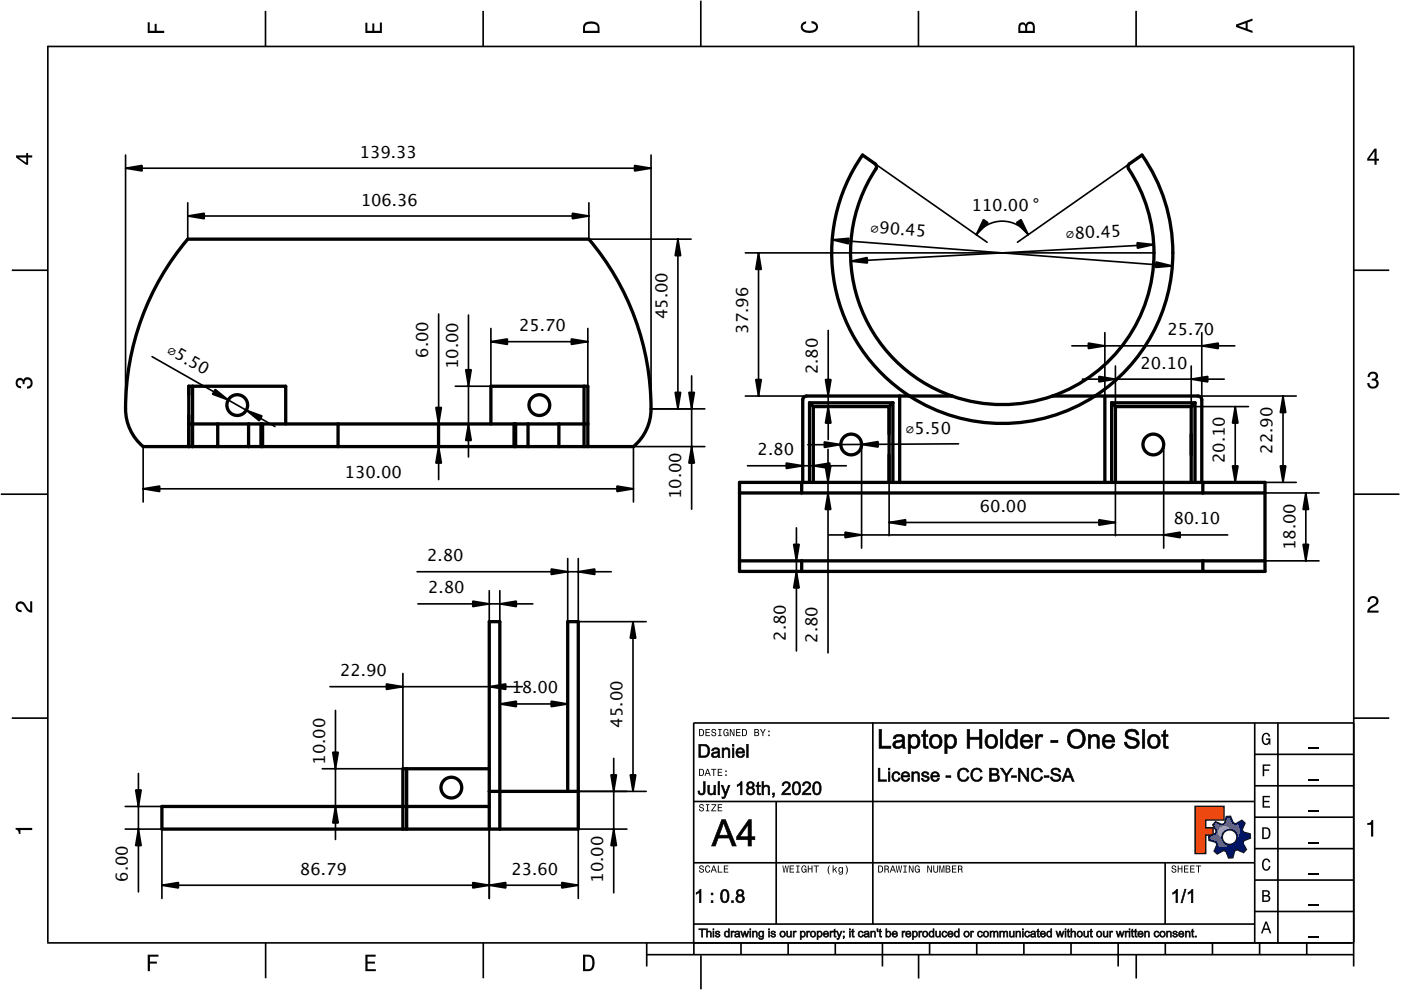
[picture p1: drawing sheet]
<svg xmlns="http://www.w3.org/2000/svg" width="297mm" height="210mm" viewBox="0 0 297 210" stroke-linecap="round" stroke-linejoin="round" font-family="sans-serif">
<defs><g id="words">
<g font-size="3.5">
<text x="76.2" y="33.5">139.33</text>
<text x="76.5" y="43.6">106.36</text>
<text x="206" y="44.7">110.00 °</text>
<text x="184.4" y="49.3" transform="rotate(4 184.4 49.3)">⌀90.45</text>
<text x="226" y="50.8" transform="rotate(-3 226 50.8)">⌀80.45</text>
<text x="110.1" y="70.2">25.70</text>
<text x="141.5" y="67.7" transform="rotate(-90 141.5 67.7)">45.00</text>
<text x="158.6" y="70.7" transform="rotate(-90 158.6 70.7)">37.96</text>
<text x="247.5" y="71.1">25.7</text>
<text x="255.2" y="71.1">0</text>
<text x="35.1" y="74.8" transform="rotate(30 35.1 74.8)">⌀5.50</text>
<text x="90.8" y="75.9" transform="rotate(-90 90.8 75.9)">6.00</text>
<text x="97.1" y="78.3" transform="rotate(-90 97.1 78.3)">10.00</text>
<text x="173.4" y="79.3" transform="rotate(-90 173.4 79.3)">2.80</text>
<text x="241.8" y="78.2">20.10</text>
<text x="192" y="92.1">⌀5.50</text>
<text x="73.1" y="101.4">130.00</text>
<text x="160.6" y="96.5">2.80</text>
<text x="259.7" y="98.2" transform="rotate(-90 259.7 98.2)">20.10</text>
<text x="269.8" y="96.2" transform="rotate(-90 269.8 96.2)">22.90</text>
<text x="144.4" y="105.8" transform="rotate(-90 144.4 105.8)">10.00</text>
<text x="207.8" y="108.6">60.00</text>
<text x="248.8" y="111.2">80.10</text>
<text x="90.6" y="119">2.80</text>
<text x="274.6" y="116.6" transform="rotate(-90 274.6 116.6)">18.00</text>
<text x="90.8" y="125.8">2.80</text>
<text x="166.6" y="135.9" transform="rotate(-90 166.6 135.9)">2.80</text>
<text x="173.3" y="136.3" transform="rotate(-90 173.3 136.3)">2.80</text>
<text x="72.1" y="143.4">22.90</text>
<text x="108.4" y="147">18.00</text>
<text x="132" y="154.2" transform="rotate(-90 132 154.2)">45.00</text>
<text x="68.9" y="162.1" transform="rotate(-90 68.9 162.1)">10.00</text>
<text x="63.6" y="185.5">86.79</text>
<text x="108.4" y="185.5">23.60</text>
<text x="27.1" y="187" transform="rotate(-90 27.1 187)">6.00</text>
<text x="127.9" y="187.1" transform="rotate(-90 127.9 187.1)">10.00</text>
</g>
</g></defs>
<g fill="none" stroke="#000" stroke-width=".35">
<path d="M10.1 9.7v190.1M10.1 9.9h277M56.3 2.3v7.5M102.4 2.3v7.5M148.6 .1v9.8M194.7 2.3v7.5M240.9 2.3v7.5M287 9.7v195.2M2.5 57.3h7.5M287.1 57.3h7.4M.2 104.8h10M287 104.8h9.7"/>
<path d="M2.5 152.3h7.5M147 153.3h140.1M147.1 153.3v49.1M185.1 153.2v42.8M266 159.9h21M266 153.3v46.7M270.9 153.3v46.7M287.1 152.3h7.4M147 169.9h119M164.6 169.9v26M266 179.9h21M266 173.3h21"/>
<path d="M266 166.6h21M10 199.9h277.1M56.3 199.9v7.5M102.5 199.9v7.5M137.1 199.9v5M147 195.9h119M147 182.9h119M157.1 199.9v2.5M167.1 199.9v2.5M177.1 199.9v2.5M187.1 199.9v5M197.1 199.9v2.5"/>
<path d="M207.1 199.9v2.5M217.1 199.9v2.5M227.1 199.9v2.5M237.1 199.9v5M247 182.9v13M247.1 199.9v2.5M257.1 199.9v2.5M266 193.3h21M266 186.6h21M267.1 199.9v2.5M277.1 199.9v2.5M137.1 202.4h150"/>
<path d="M148.6 202.6v7.2M194.8 202.4v5.1M240.9 202.4v5.1"/>
</g>
<g fill="#000">
<path d="M31.3 4.7h.4v1.8h1.1v-1.4h.4v1.4h1.6v.5h-3.5z" fill-rule="evenodd"/>
<path d="M77.5 4.8h.4v1.7h1v-1.5h.5v1.5h1.1v-1.7h.5v2.2h-3.5z" fill-rule="evenodd"/>
<path d="M124.1 4.9a2.19 2.19 0 0 0-.5 2.1h3.5v-1.2a1.42 1.42 0 0 0-1.7-1.3zM124.3 5.2a2.14 2.14 0 0 1 2.3 .3l.1 1h-2.7l.1-1z" fill-rule="evenodd"/>
<path d="M170.1 4.9l.8-.4v.5a.7 .7 0 0 0-.7 .5 .7 .7 0 0 0 .3 .8 1.69 1.69 0 0 0 2.5-.6 .9 .9 0 0 0-.9-.8v-.5a1.24 1.24 0 0 1 1.3 1.1 1.24 1.24 0 0 1-1 1.4 2.22 2.22 0 0 1-2.5-.7l-.1-.5z" fill-rule="evenodd"/>
<path d="M216.1 5l-.2 .8v1.2h3.5v-1.3a.98 .98 0 0 0-.7-1.1 .98 .98 0 0 0-1.2 .6 .84 .84 0 0 0-1.4-.2zM216.4 5.3a.54 .54 0 0 1 .7-.1 .54 .54 0 0 1 .3 .6v.7h-1.1zM217.9 5.2a.62 .62 0 0 1 .7-.1 .62 .62 0 0 1 .4 .6v.8h-1.2z" fill-rule="evenodd"/>
<path d="M262.1 5.2v.5l3.5 1.3v-.5l-1.1-.3v-1.4l1.1-.4v-.5zM262.6 5.5l1.5-.6v1.1z" fill-rule="evenodd"/>
<path d="M3.4 32.9v.5l2.1 1.5h.5v-1.5h.8v-.5h-.8v-.5h-.4v.5zM4 33.4h1.6v1.1z" fill-rule="evenodd"/>
<path d="M291.4 31.5l-1.5 2.1v.5h1.5v.8h.5v-.8h.5v-.4h-.5v-2.2zM291.4 32.1v1.6h-1.1z" fill-rule="evenodd"/>
<path d="M3.6 80.4a.86 .86 0 0 1 1.4 .1 1.06 1.06 0 0 1 1.2-.5 1.06 1.06 0 0 1 .7 1.2 1.1 1.1 0 0 1-1.2 1.2v-.4a.71 .71 0 0 0 .8-1 .71 .71 0 0 0-1.3-.1v.6h-.4a.61 .61 0 0 0-.3-.8 .61 .61 0 0 0-.8 .2 .61 .61 0 0 0 .2 .8l.6 .2v.4a1.15 1.15 0 0 1-1.2-.6 1.15 1.15 0 0 1 .3-1.3z" fill-rule="evenodd"/>
<path d="M290.3 79.1a1.08 1.08 0 0 1 1.3-.2 1.08 1.08 0 0 1 .5 1.3l-.4 .2a1.06 1.06 0 0 1 .6 1.3 1.06 1.06 0 0 1-1.2 .7 1.1 1.1 0 0 1-1.2-1.2h.4a.71 .71 0 0 0 1 .8 .71 .71 0 0 0 .1-1.3h-.6v-.4a.61 .61 0 0 0 .8-.3 .61 .61 0 0 0-.2-.8 .61 .61 0 0 0-.8 .2l-.2 .5h-.4z" fill-rule="evenodd"/>
<path d="M3.6 127.8a1.22 1.22 0 0 1 2 .7l.4 .6 .4 .3v-1.9h.4v2.4a1.8 1.8 0 0 1-1.7-1.4 .71 .71 0 0 0-.9-.5 .71 .71 0 0 0-.5 .8 .71 .71 0 0 0 .9 .6v.4a1.18 1.18 0 0 1-1.2-.6 1.18 1.18 0 0 1 .2-1.4z" fill-rule="evenodd"/>
<path d="M290.3 126.7a1.18 1.18 0 0 1 1.9 .3 1.18 1.18 0 0 1-1 1.7l-.5 .3-.3 .5h1.9v.4h-2.4a1.8 1.8 0 0 1 1.4-1.7 .71 .71 0 0 0 .5-.9 .71 .71 0 0 0-.9-.5 .71 .71 0 0 0-.5 .8h-.4z" fill-rule="evenodd"/>
<path d="M148.2 154.6v1.5h.5a.77 .77 0 0 0 .6-.8 .77 .77 0 0 0-.6-.7zM148.4 154.8a.58 .58 0 0 1 .7 .5 .58 .58 0 0 1-.7 .6zM149.6 154.6v1.5h.9v-.2h-.7v-.5h.6v-.2h-.6v-.4h.7v-.2zM151 154.7a.53 .53 0 0 0 0 .6 .53 .53 0 0 0 .6 .2 .32 .32 0 0 1-.3 .5 .32 .32 0 0 1-.3-.4h-.2a.5 .5 0 0 0 .7 .5 .5 .5 0 0 0 .1-.8l-.4-.1a.28 .28 0 0 1-.1-.4 .28 .28 0 0 1 .4-.1 .28 .28 0 0 1 .1 .3h.2a.51 .51 0 0 0-.3-.4 .51 .51 0 0 0-.5 .1zM152.3 154.6v.2h.2v1.1h-.2v.2h.7v-.2h-.3v-1.1h.3v-.2zM153.5 154.7a.81 .81 0 0 0 .5 1.4l.3-.2 .2 .2v-.8h-.6v.1h.4l-.2 .5a.6 .6 0 0 1-.5-.6 .6 .6 0 0 1 .4-.6l.2 .3h.2l-.1-.3a.53 .53 0 0 0-.8 0zM154.7 154.6v1.5h.2v-1.3l.6 1.3h.2v-1.5h-.2v1.2l-.5-1.2zM156.1 154.6v1.5h.9v-.2h-.7v-.5h.6v-.2h-.6v-.4h.7v-.2zM157.3 154.6v1.5h.5a.77 .77 0 0 0 .6-.8 .77 .77 0 0 0-.6-.7zM157.5 154.8a.58 .58 0 0 1 .7 .5 .58 .58 0 0 1-.7 .6zM159.9 154.6v1.5h.6a.42 .42 0 0 0 .5-.3 .42 .42 0 0 0-.3-.5l.2-.2-.1-.4zM160.1 154.8h.3a.23 .23 0 0 1 .3 .2 .23 .23 0 0 1-.3 .2h-.3zM160.1 155.4h.4a.26 .26 0 0 1 .3 .2 .26 .26 0 0 1-.3 .3h-.4zM161.1 154.6l.5 .9v.6h.2v-.6l.5-.9h-.2l-.4 .7-.3-.7zM162.9 155.8v.3h.3v-.3zM162.9 154.9v.3h.3v-.3z" fill-rule="evenodd"/>
<path d="M267.8 155.7a.85 .85 0 0 1 .9-.3 .85 .85 0 0 1 .6 .8h-.3l-.1-.3a.49 .49 0 0 0-.4-.3 .49 .49 0 0 0-.5 .3 1.2 1.2 0 0 0 .4 1.8 .66 .66 0 0 0 .6-.8h-.6v-.3h.9v1.3h-.1l-.1-.3-.3 .3a.85 .85 0 0 1-1.2-.7v-1.1z" fill-rule="evenodd"/>
<path d="M3.3 175.5h3.5v.5h-2.5v.8h-.3a.77 .77 0 0 0-.7-.9z" fill-rule="evenodd"/>
<path d="M148.4 170.6a.53 .53 0 0 0 0 .6 .53 .53 0 0 0 .6 .2 .32 .32 0 0 1-.3 .5 .32 .32 0 0 1-.3-.4h-.2a.5 .5 0 0 0 .7 .6 .5 .5 0 0 0 .1-.9l-.4-.1a.28 .28 0 0 1-.1-.4 .28 .28 0 0 1 .4-.1 .28 .28 0 0 1 .1 .4h.2a.51 .51 0 0 0-.3-.5 .51 .51 0 0 0-.5 .1zM149.7 170.5v.2h.2v1.1h-.2v.2h.7v-.2h-.3v-1.1h.3v-.2zM150.8 170.5v.2h.8l-.8 1.3h1.1v-.2h-.9l.9-1.3zM152.2 170.5v1.5h.9v-.2h-.7v-.5h.6v-.2h-.6v-.4h.7v-.2z" fill-rule="evenodd"/>
<path d="M148.2 163v1.5h.5a.77 .77 0 0 0 .6-.7 .77 .77 0 0 0-.6-.8zM148.4 163.2a.57 .57 0 0 1 .7 .6 .57 .57 0 0 1-.7 .5zM149.9 163l-.5 1.5h.2l.1-.4h.6l.2 .4h.2l-.6-1.5zM150 163.2l.3 .7h-.5zM150.8 163v.2h.4v1.3h.2v-1.3h.5v-.2zM152.2 163v1.5h.9v-.2h-.7v-.5h.6v-.2h-.6v-.4h.7v-.2zM153.8 164.2v.3h.3v-.3zM153.8 163.4v.3h.3v-.3z" fill-rule="evenodd"/>
<path d="M253.4 171h6.1v2.8h-3.9v1.7h1.6v1.5h-1.6v4h-2.2z" fill-rule="evenodd"/>
<path d="M257.7 174.3l-.5 .6 .7 1.3-.2 .6-1.4 .5v.9l1.5 .4 .3 .5-.7 1.4 .7 .5 1.3-.7 .6 .2 .5 1.4 .9-.1 .3-1.4 .6-.3 1.4 .6 .5-.6-.7-1.3 .2-.6 1.4-.5-.1-.9-1.4-.4-.3-.5 .6-1.4-.6-.6-1.3 .8-.6-.2-.5-1.4h-.9l-.4 1.5-.5 .2zM259.1 177.5a1.6 1.6 0 0 1 3.2 0 1.6 1.6 0 0 1-3.2 0z" fill-rule="evenodd"/>
<path d="M267.7 168.7h1.5v.3h-1.2v.8h1.1v.3h-1.1v.8h1.3v.3h-1.6z" fill-rule="evenodd"/>
<path d="M267.7 162.1h1.6v.3h-1.3v.7h1.1v.3h-1.1v1.2h-.3z" fill-rule="evenodd"/>
<path d="M267.6 175.4v2.5h.8a1.37 1.37 0 0 0 .7-2.2 1.56 1.56 0 0 0-1.5-.3zM267.9 175.7a.98 .98 0 0 1 1.2 .7 .98 .98 0 0 1-.7 1.2h-.5z" fill-rule="evenodd"/>
<path d="M289.9 174.5a.77 .77 0 0 0 .9-.6h.4v3.5h-.5v-2.5h-.8z" fill-rule="evenodd"/>
<path d="M148.4 183.6a.53 .53 0 0 0 0 .6 .53 .53 0 0 0 .6 .2 .32 .32 0 0 1-.3 .5 .32 .32 0 0 1-.3-.4h-.2a.5 .5 0 0 0 .7 .6 .5 .5 0 0 0 .1-.9l-.4-.1a.28 .28 0 0 1-.1-.4 .28 .28 0 0 1 .4-.1 .28 .28 0 0 1 .1 .4h.2a.51 .51 0 0 0-.3-.5 .51 .51 0 0 0-.5 .1zM149.6 183.7l-.1 .2a.67 .67 0 0 0 .1 .9 .67 .67 0 0 0 .8 .1l.2-.4h-.2l-.2 .3a.6 .6 0 0 1-.5-.5 .6 .6 0 0 1 .4-.6l.3 .3h.2l-.2-.4a.5 .5 0 0 0-.8 .1zM151.2 183.5l-.5 1.5h.2l.1-.4h.6l.2 .4h.2l-.6-1.5zM151.3 183.7l.3 .7h-.5zM152.2 183.5v1.5h1v-.2h-.8v-1.3zM153.5 183.5v1.5h.9v-.2h-.7v-.5h.6v-.2h-.6v-.4h.7v-.2z" fill-rule="evenodd"/>
<path d="M165.9 183.5l.3 1.5h.1l.3-1.3 .2 1.3h.2l.2-1.5h-.1l-.2 1.3-.2-1.3h-.2l-.2 1.3-.2-1.3zM167.4 183.5v1.5h1v-.2h-.8v-.5h.7v-.2h-.7v-.4h.7v-.2zM168.8 183.5v.2h.3v1.1h-.3v.2h.7v-.2h-.2v-1.1h.2v-.2zM170.1 183.7a.82 .82 0 0 0 .5 1.3l.3-.2 .1 .2v-.8h-.5v.2h.3l-.2 .4a.6 .6 0 0 1-.5-.5 .6 .6 0 0 1 .5-.6l.2 .3h.2l-.2-.4a.53 .53 0 0 0-.7 .1zM171.3 183.5v1.5h.2v-.7h.6v.7h.2v-1.5h-.2v.6h-.6v-.6zM172.5 183.5v.2h.5v1.3h.2v-1.3h.4v-.2zM175.8 183.5a1.35 1.35 0 0 0 .2 1.9 1.84 1.84 0 0 1 0-1.9zM176.5 183.5v1.5h.2v-.4l.2-.2 .4 .6h.2l-.4-.7 .4-.5h-.2l-.6 .6v-.9zM177.9 184a.59 .59 0 0 0-.2 .7 .59 .59 0 0 0 .7 .3l.1-.2a.31 .31 0 0 1-.1 .5 .31 .31 0 0 1-.4-.2h-.2a.47 .47 0 0 0 .5 .4 .47 .47 0 0 0 .4-.5v-1.2h-.2v.2l-.3-.2zM178 184.1l.1-.1a.42 .42 0 0 1 .4 .4 .42 .42 0 0 1-.4 .5l-.1-.3zM179.3 183.5a1.85 1.85 0 0 1 0 1.9 1.22 1.22 0 0 0 0-1.9z" fill-rule="evenodd"/>
<path d="M186.2 183.5v1.5h.5a.77 .77 0 0 0 .6-.7 .77 .77 0 0 0-.6-.8zM186.4 183.7a.58 .58 0 0 1 .6 .6 .58 .58 0 0 1-.6 .5zM187.5 183.5v1.5h.2v-.6a.45 .45 0 0 1 .5 .1 .45 .45 0 0 1 .1 .5h.2l-.2-.7a.42 .42 0 0 0 .1-.5 .42 .42 0 0 0-.4-.3zM187.7 183.7h.2a.26 .26 0 0 1 .4 .3 .26 .26 0 0 1-.4 .2h-.2zM189.2 183.5l-.6 1.5h.2l.2-.4h.6l.1 .4h.2l-.5-1.5zM189.3 183.7l.2 .7h-.4zM189.9 183.5l.3 1.5h.2l.2-1.3 .2 1.3h.2l.3-1.5h-.2l-.2 1.3-.2-1.3h-.2l-.2 1.3-.2-1.3zM191.5 183.5v.2h.3v1.1h-.3v.2h.8v-.2h-.3v-1.1h.3v-.2zM192.7 183.5v1.5h.2v-1.2l.5 1.2h.3v-1.5h-.2v1.2l-.6-1.2zM194.1 183.7a.81 .81 0 0 0 .5 1.3l.3-.2 .1 .2v-.8h-.5v.2h.3l-.2 .4a.6 .6 0 0 1-.5-.5 .6 .6 0 0 1 .5-.6l.2 .3h.2l-.2-.4a.53 .53 0 0 0-.7 .1zM196.6 183.5v1.5h.2v-1.2l.6 1.2h.2v-1.5h-.2v1.2l-.6-1.2zM197.9 183.5v.9a.52 .52 0 0 0 .5 .6 .52 .52 0 0 0 .5-.6v-.9h-.2v.9a.33 .33 0 0 1-.3 .5 .33 .33 0 0 1-.3-.5v-.9zM199.2 183.5v1.5h.1v-1.4l.3 1.4h.2l.3-1.4v1.4h.1v-1.5h-.2l-.3 1.3-.3-1.3zM200.5 183.5v1.5h.6a.42 .42 0 0 0 .4-.3 .42 .42 0 0 0-.2-.5l.2-.2-.1-.4zM200.7 183.7h.3a.23 .23 0 0 1 .3 .2 .23 .23 0 0 1-.3 .2h-.3zM200.7 184.3h.3a.26 .26 0 0 1 .3 .3 .26 .26 0 0 1-.3 .2h-.3zM201.8 183.5v1.5h1v-.2h-.8v-.5h.7v-.2h-.7v-.4h.8v-.2zM203.1 183.5v1.5h.2v-.6a.45 .45 0 0 1 .5 .1 .45 .45 0 0 1 .1 .5h.2l-.2-.7a.42 .42 0 0 0 .1-.5 .42 .42 0 0 0-.4-.3zM203.3 183.7h.3a.26 .26 0 0 1 .3 .3 .26 .26 0 0 1-.4 .2h-.2z" fill-rule="evenodd"/>
<path d="M248.5 183.6a.53 .53 0 0 0 0 .6 .53 .53 0 0 0 .6 .2 .32 .32 0 0 1-.2 .5 .32 .32 0 0 1-.3-.4h-.2a.5 .5 0 0 0 .6 .6 .5 .5 0 0 0 .2-.9l-.4-.1a.28 .28 0 0 1-.1-.4 .28 .28 0 0 1 .3-.1 .28 .28 0 0 1 .2 .4h.2a.51 .51 0 0 0-.3-.5 .51 .51 0 0 0-.6 .1zM249.7 183.5v1.5h.2v-.7h.6v.7h.2v-1.5h-.2v.6h-.6v-.6zM251 183.5v1.5h1v-.2h-.8v-.5h.7v-.2h-.7v-.4h.8v-.2zM252.3 183.5v1.5h1v-.2h-.8v-.5h.7v-.2h-.7v-.4h.8v-.2zM253.5 183.5v.2h.5v1.3h.2v-1.3h.5v-.2z" fill-rule="evenodd"/>
<path d="M268.3 195.4l-1 2.5h.4l.2-.7h1l.3 .7h.3l-.9-2.5zM268.4 195.8l.4 1.1h-.7z" fill-rule="evenodd"/>
<path d="M267.6 188.7v2.5h1a.7 .7 0 0 0 .7-.5 .7 .7 0 0 0-.4-.8 .61 .61 0 0 0 .3-.8 .61 .61 0 0 0-.7-.4zM267.9 189h.6a.38 .38 0 0 1 .4 .4 .38 .38 0 0 1-.5 .4h-.5zM267.9 190.1h.6a.44 .44 0 0 1 .5 .4 .44 .44 0 0 1-.5 .4h-.6z" fill-rule="evenodd"/>
<path d="M267.8 182.3a.85 .85 0 0 1 .9-.3 .85 .85 0 0 1 .6 .8h-.3l-.1-.2a.47 .47 0 0 0-.4-.3 .47 .47 0 0 0-.4 .3 1.21 1.21 0 0 0 .4 1.7 .64 .64 0 0 0 .5-.7h.4a.89 .89 0 0 1-.8 1 .89 .89 0 0 1-1-.7v-1.1z" fill-rule="evenodd"/>
<path d="M31.3 202.4h2.3v.4h-1.8v1.1h1.5v.4h-1.5v1.6h-.5z" fill-rule="evenodd"/>
<path d="M77.5 202.4h2.1v.4h-1.7v1.1h1.6v.4h-1.6v1.2h1.8v.4h-2.2z" fill-rule="evenodd"/>
<path d="M123.6 202.4v3.5h1.2a1.42 1.42 0 0 0 1.3-1.7 1.38 1.38 0 0 0-1.3-1.8zM124.1 202.8l1 .1a1.89 1.89 0 0 1 0 2.5l-1 .1z" fill-rule="evenodd"/>
</g>
<path d="M277.3 158.6h2.2M277.3 178.6h2.2M277.3 172h2.2M277.3 165.3h2.2M277.3 198.6h2.2M277.3 192h2.2M277.3 185.3h2.2" fill="none" stroke="#000" stroke-width=".25"/>
<g fill="#000">
<path d="M186.3 154.6h.7l-.1 3.6 2-.1v.6h-2.6zM186.4 154.7v4h2.5v-.5l-2.1 .1 .1-3.6zM189.7 155.9a1.4 1.4 0 0 1 2.1 .4l.1 1.8 .2 .6h-.7l-.1-.4a1.2 1.2 0 0 1-1.1 .5 1.2 1.2 0 0 1-1-.9 1.64 1.64 0 0 1 1.9-1.1h.2a.75 .75 0 0 0-.7-.6 .75 .75 0 0 0-.8 .5l-.5-.1zM189.7 156l-.3 .6 .4 .1a.74 .74 0 0 1 .6-.7 .74 .74 0 0 1 .8 .3v-.1a.39 .39 0 0 1 .2 .4 .39 .39 0 0 1-.3 .3l-1.1 .2a.9 .9 0 0 0-.6 1.2 1.33 1.33 0 0 0 2-.1v.5h.5l-.2-.6 .1-1.8a1.39 1.39 0 0 0-2.1-.3zM190 157.6l-.1 .1a.6 .6 0 0 0 .5 .6 .6 .6 0 0 0 .7-.3l.2-.8zM189.9 157.5l1.4-.4a.85 .85 0 0 1-.4 1.2 .85 .85 0 0 1-1.2-.4zM192.5 155.7h.6l-.1 .4a1.16 1.16 0 0 1 1.4-.4 1.16 1.16 0 0 1 .7 1.2 1.35 1.35 0 0 1-.4 1.6 1.35 1.35 0 0 1-1.6 0l-.1-.1 .1 1.4h-.6zM192.6 155.8v4h.4v-1.6a1.15 1.15 0 0 0 1.4 .3 1.15 1.15 0 0 0 .6-1.3 1.13 1.13 0 0 0-.7-1.3 1.13 1.13 0 0 0-1.4 .4l.1-.5zM193.3 156.4a1.17 1.17 0 0 0 .5 1.9 1.13 1.13 0 0 0 .7-1.1 1.13 1.13 0 0 0-.7-1.1zM193.2 156.3a.85 .85 0 0 1 1.1-.2 .85 .85 0 0 1 .3 1.1 .9 .9 0 0 1-.8 1.2 .9 .9 0 0 1-.9-1.2zM195.7 155l.6-.4-.1 1.2 .6-.1v.5h-.6l.1 1.9h.5l.1 .5a.77 .77 0 0 1-.9 0 .77 .77 0 0 1-.3-.8l.1-1.7-.5 .1v-.5l.5 .1zM195.8 155v.8h-.4v.3h.4v1.7a.66 .66 0 0 0 .2 .7 .66 .66 0 0 0 .8 .1l-.1-.4a.35 .35 0 0 1-.4 0 .35 .35 0 0 1-.1-.4v-1.7h.5v-.3h-.5v-1.1zM197.4 156a1.53 1.53 0 0 1 2.4 1 1.53 1.53 0 0 1-2 1.7 1.74 1.74 0 0 1-.4-2.7zM197.5 156a1.51 1.51 0 0 0-.3 1.8 1.51 1.51 0 0 0 1.6 .8 1.46 1.46 0 0 0 .8-2.1 1.46 1.46 0 0 0-2.1-.5zM197.8 156.4a1.05 1.05 0 0 0-.2 1.2 1.05 1.05 0 0 0 1 .6 1.07 1.07 0 0 0 .6-1.2 1.07 1.07 0 0 0-1-.8zM197.7 156.3a1 1 0 0 1 1.3 0 1 1 0 0 1 .3 1.3 .92 .92 0 0 1-1.1 .8 .92 .92 0 0 1-.7-1.2zM200.3 155.7h.5v.4a1.16 1.16 0 0 1 1.3-.4 1.16 1.16 0 0 1 .8 1.2 1.35 1.35 0 0 1-.4 1.6 1.35 1.35 0 0 1-1.6 0l-.1-.1 .1 1.4h-.6zM200.3 155.8v4h.5l-.1-1.6a1.15 1.15 0 0 0 1.5 .3 1.15 1.15 0 0 0 .6-1.3 1.13 1.13 0 0 0-.7-1.3 1.13 1.13 0 0 0-1.4 .4l.1-.5zM201.1 156.4a1.17 1.17 0 0 0 .4 1.9 1.13 1.13 0 0 0 .8-1.1 1.13 1.13 0 0 0-.7-1.1zM201 156.3a.85 .85 0 0 1 1-.2 .85 .85 0 0 1 .4 1.1 .9 .9 0 0 1-.8 1.2 .9 .9 0 0 1-.9-1.2zM205 154.6h.6v1.7h2.1l-.1-1.7h.7v4.1h-.7v-1.9h-2v1.9h-.6zM205.1 154.7v4h.5l-.1-2h2.2v2h.5v-4h-.5v1.7h-2.2l.1-1.7zM209.2 156a1.53 1.53 0 0 1 2.4 1 1.53 1.53 0 0 1-2 1.7 1.74 1.74 0 0 1-.4-2.7zM209.3 156a1.51 1.51 0 0 0-.3 1.8 1.51 1.51 0 0 0 1.6 .8 1.46 1.46 0 0 0 .8-2.1 1.46 1.46 0 0 0-2.1-.5zM209.6 156.4a1.05 1.05 0 0 0-.2 1.2 1.05 1.05 0 0 0 1 .6 1.07 1.07 0 0 0 .6-1.2 1.07 1.07 0 0 0-1-.8zM209.5 156.3a1 1 0 0 1 1.3 0 1 1 0 0 1 .3 1.3 .92 .92 0 0 1-1.1 .8 .92 .92 0 0 1-.7-1.2zM212 154.6h.7v4.1h-.7zM212.1 154.7v4h.5v-4zM213.5 156a1.04 1.04 0 0 1 1.7 .1l-.1-1.5h.7v4.1h-.6v-.4a1.06 1.06 0 0 1-1.8-.1 1.99 1.99 0 0 1 .1-2.2zM213.6 156.1a1.48 1.48 0 0 0-.3 1.6 1.48 1.48 0 0 0 1.4 .9l.6-.5-.1 .6h.5v-4h-.5l.1 1.6a1.02 1.02 0 0 0-1.7-.2zM214 156.4a1.19 1.19 0 0 0 .5 1.9 1.12 1.12 0 0 0 .7-1.1 1.12 1.12 0 0 0-.7-1zM213.9 156.3a.88 .88 0 0 1 1.1-.1 .88 .88 0 0 1 .3 1.1 .89 .89 0 0 1-.9 1.1 .89 .89 0 0 1-.8-1.2zM216.6 156.1a1.38 1.38 0 0 1 1.7-.3 1.38 1.38 0 0 1 .7 1.6l-2.1-.1a.81 .81 0 0 0 .6 .9 .81 .81 0 0 0 1-.5h.5a1.29 1.29 0 0 1-2.2 .9 1.8 1.8 0 0 1-.2-2.5zM216.7 156.1a1.44 1.44 0 0 0-.1 2 1.44 1.44 0 0 0 1.9 .3l.5-.6-.6-.1a.85 .85 0 0 1-1 .7 .85 .85 0 0 1-.6-1.1h2.1a1.29 1.29 0 0 0-.6-1.4 1.29 1.29 0 0 0-1.6 .2zM217.1 156.4l-.3 .5h1.6a.74 .74 0 0 0-.4-.7 .74 .74 0 0 0-.9 .2zM217 156.3l.7-.3 .4 .2 .3 .3 .1 .5h-1.7zM219.5 155.7h.6l-.1 .5a.67 .67 0 0 1 .5-.6 .67 .67 0 0 1 .7 .3l-.2 .5a.56 .56 0 0 0-.9 .2v2.1h-.6zM219.6 155.8v2.9h.5l-.1-1.6a.67 .67 0 0 1 .2-.7 .67 .67 0 0 1 .8-.1l.1-.4a.74 .74 0 0 0-1 .3h-.2l.1-.4zM222.7 156.9h1.7v.6h-1.7zM222.8 157v.5h1.5v-.5zM226.8 155.1a2.1 2.1 0 0 1 3.3 .7 2.1 2.1 0 0 1-1.6 3 2.16 2.16 0 0 1-2.1-1.3 2.16 2.16 0 0 1 .4-2.4zM226.9 155.2a1.99 1.99 0 0 0-.3 2.6 1.99 1.99 0 0 0 2.5 .6 1.98 1.98 0 0 0 .7-2.8 1.98 1.98 0 0 0-2.9-.4zM227.3 155.5a1.58 1.58 0 0 0-.4 1.7 1.58 1.58 0 0 0 1.6 1 1.6 1.6 0 0 0 1-1.7 1.6 1.6 0 0 0-1.3-1.4zM227.2 155.4a1.5 1.5 0 0 1 1.9-.1 1.5 1.5 0 0 1 .5 1.7 1.47 1.47 0 0 1-1.8 1.3 1.47 1.47 0 0 1-1-2zM230.7 155.7h.5v.5a1.06 1.06 0 0 1 1.3-.5 1.06 1.06 0 0 1 .7 1.2v1.8h-.7v-1.8a.65 .65 0 0 0-.7-.7 .65 .65 0 0 0-.5 .9v1.6h-.6zM230.7 155.8v2.9h.5v-1.6a.77 .77 0 0 1 .6-1 .77 .77 0 0 1 .9 .8l-.1 1.8h.5v-2.3a1.06 1.06 0 0 0-1-.7 1.06 1.06 0 0 0-1 .7l.1-.6zM234 156.1a1.38 1.38 0 0 1 1.7-.3 1.38 1.38 0 0 1 .6 1.6l-2-.1a.81 .81 0 0 0 .6 .9 .81 .81 0 0 0 .9-.5h.5a1.29 1.29 0 0 1-2.1 .9 1.8 1.8 0 0 1-.2-2.5zM234.1 156.1a1.44 1.44 0 0 0-.2 2 1.44 1.44 0 0 0 2 .3l.4-.6-.5-.1a.85 .85 0 0 1-1 .7 .85 .85 0 0 1-.6-1.1h2.1a1.29 1.29 0 0 0-.7-1.4 1.29 1.29 0 0 0-1.5 .2zM234.5 156.4l-.3 .5h1.6a.74 .74 0 0 0-.5-.7 .74 .74 0 0 0-.8 .2zM234.4 156.3l.6-.3 .5 .2 .3 .3 .1 .5h-1.8zM238.8 154.9a1.54 1.54 0 0 1 1.6-.4 1.54 1.54 0 0 1 1.1 1.3l-.6 .1a.98 .98 0 0 0-.8-.8 .98 .98 0 0 0-1 .6l.3 .3 1 .3a1.25 1.25 0 0 1 1.2 1.4 1.25 1.25 0 0 1-1.5 1.1 1.41 1.41 0 0 1-1.7-1.5h.5a1.13 1.13 0 0 0 .9 .9 1.13 1.13 0 0 0 1.2-.6l-.2-.4-1.7-.6a.96 .96 0 0 1-.3-1.7zM238.9 155a1.06 1.06 0 0 0-.1 1.2 1.06 1.06 0 0 0 1.1 .5l.7 .3a.67 .67 0 0 1 .5 .8 .67 .67 0 0 1-.8 .5 1.06 1.06 0 0 1-1.4-1l-.5 .1a1.65 1.65 0 0 0 1.4 1.3 1.65 1.65 0 0 0 1.7-1 1.13 1.13 0 0 0-.6-1.1l-1.3-.3-.4-.3a.56 .56 0 0 1-.2-.7 .56 .56 0 0 1 .7-.3 .88 .88 0 0 1 1.2 .8h.5a1.55 1.55 0 0 0-2.5-.8zM242.2 154.6h.6v4.1h-.6zM242.2 154.7v4h.5v-4zM243.7 156a1.51 1.51 0 0 1 1.9 0 1.51 1.51 0 0 1 .4 1.8 1.46 1.46 0 0 1-1.9 .9 1.46 1.46 0 0 1-.9-1.9zM243.7 156a1.51 1.51 0 0 0-.3 1.8 1.51 1.51 0 0 0 1.7 .8 1.46 1.46 0 0 0 .7-2.1 1.46 1.46 0 0 0-2.1-.5zM244.1 156.4a1.05 1.05 0 0 0-.3 1.2 1.05 1.05 0 0 0 1.1 .6 1.07 1.07 0 0 0 .6-1.2 1.07 1.07 0 0 0-1.1-.8zM244 156.3a1 1 0 0 1 1.3 0 1 1 0 0 1 .2 1.3 .92 .92 0 0 1-1.1 .8 .92 .92 0 0 1-.7-1.2zM246.6 155l.6-.4v1.2l.5-.1v.5h-.5v1.9h.5l.1 .5a.77 .77 0 0 1-.9 0 .77 .77 0 0 1-.3-.8l.1-1.7-.5 .1v-.5l.5 .1zM246.7 155v.8h-.4v.3h.4v1.7a.66 .66 0 0 0 .2 .7 .66 .66 0 0 0 .8 .1l-.1-.4a.35 .35 0 0 1-.4 0 .35 .35 0 0 1-.1-.4v-1.7h.5v-.3h-.5l.1-1.1z"/>
<path d="M186.4 154.7h.5v3.5h2v.5h-2.5zM189.7 156a1.4 1.4 0 0 1 2.1 .3l.1 2.4h-.5l-.1-.4a1.19 1.19 0 0 1-2-.4 1.19 1.19 0 0 1 1.5-1h.3a.41 .41 0 0 0 .2-.5 .41 .41 0 0 0-.5-.3l-.7 .1-.3 .5-.4-.1zM190 157.6a.54 .54 0 0 0 0 .7 .54 .54 0 0 0 .7 0 .89 .89 0 0 0 .6-1.1zM192.6 155.8h.4v.3a1.19 1.19 0 0 1 1.5-.3 1.19 1.19 0 0 1 .6 1.4 1.22 1.22 0 0 1-.6 1.3 1.22 1.22 0 0 1-1.5-.1v1.4h-.4zM193.2 156.4a1.23 1.23 0 0 0 .6 1.9 1.19 1.19 0 0 0 .8-1.1 1.19 1.19 0 0 0-.8-1.1zM195.8 155l.4-.3v1.1h.5v.3h-.5v1.7a.33 .33 0 0 0 .1 .4 .33 .33 0 0 0 .4 0l.1 .5a.72 .72 0 0 1-.8-.1 .72 .72 0 0 1-.2-.8v-1.7h-.4v-.3h.4zM197.5 156a1.47 1.47 0 0 1 2.3 1 1.47 1.47 0 0 1-2 1.6 1.68 1.68 0 0 1-.3-2.6zM197.8 156.4a1.11 1.11 0 0 0-.3 1.2 1.11 1.11 0 0 0 1.1 .7 1.13 1.13 0 0 0 .7-1.3 1.13 1.13 0 0 0-1.1-.9zM200.3 155.8h.5v.3a1.19 1.19 0 0 1 1.4-.3 1.19 1.19 0 0 1 .6 1.4 1.22 1.22 0 0 1-.5 1.3 1.22 1.22 0 0 1-1.5-.1v1.4h-.5zM201 156.4a1.23 1.23 0 0 0 .5 1.9 1.19 1.19 0 0 0 .8-1.1 1.19 1.19 0 0 0-.7-1.1zM205.1 154.7h.5v1.6h2.1v-1.6h.5v4h-.5v-1.9h-2.1v1.9h-.5zM209.3 156a1.47 1.47 0 0 1 2.3 1 1.47 1.47 0 0 1-2 1.6 1.68 1.68 0 0 1-.3-2.6zM209.6 156.4a1.11 1.11 0 0 0-.3 1.2 1.11 1.11 0 0 0 1.1 .7 1.13 1.13 0 0 0 .7-1.3 1.13 1.13 0 0 0-1.1-.9zM212.1 154.7h.5v4h-.5zM213.6 156a1.07 1.07 0 0 1 1.6 .1v-1.4h.5v4h-.5v-.4a1.25 1.25 0 0 1-1.5 .2 1.25 1.25 0 0 1-.5-1.6zM213.9 156.4a1.25 1.25 0 0 0 .6 1.9 1.18 1.18 0 0 0 .7-1.1 1.18 1.18 0 0 0-.7-1.1zM216.7 156.1a1.35 1.35 0 0 1 1.6-.3 1.35 1.35 0 0 1 .7 1.5h-2.2a.84 .84 0 0 0 .6 1 .84 .84 0 0 0 1-.6l.6 .1a1.42 1.42 0 0 1-2 .8 1.42 1.42 0 0 1-.6-2zM217.1 156.3l-.3 .6h1.7a.8 .8 0 0 0-.5-.7 .8 .8 0 0 0-.9 .1zM219.6 155.8h.4v.4a.7 .7 0 0 1 1.1-.3l-.1 .4a.64 .64 0 0 0-.8 .1 .64 .64 0 0 0-.1 .7v1.6h-.5zM222.8 157h1.5v.5h-1.5zM226.8 155.2a2.03 2.03 0 0 1 3.2 .7 2.03 2.03 0 0 1-1.5 2.8 2.08 2.08 0 0 1-2.1-1.2 2.08 2.08 0 0 1 .4-2.3zM227.2 155.4a1.65 1.65 0 0 0-.3 1.9 1.65 1.65 0 0 0 1.6 .9 1.66 1.66 0 0 0 1.1-1.7 1.66 1.66 0 0 0-1.4-1.5zM230.7 155.8h.5v.4a1.03 1.03 0 0 1 1.2-.5 1.03 1.03 0 0 1 .7 1.2v1.8h-.5v-1.8a.72 .72 0 0 0-.8-.8 .72 .72 0 0 0-.6 1v1.6h-.5zM234.1 156.1a1.35 1.35 0 0 1 1.6-.3 1.35 1.35 0 0 1 .6 1.5h-2.1a.84 .84 0 0 0 .6 1 .84 .84 0 0 0 1-.6l.5 .1a1.42 1.42 0 0 1-1.9 .8 1.42 1.42 0 0 1-.6-2zM234.5 156.3l-.3 .6h1.6a.8 .8 0 0 0-.4-.7 .8 .8 0 0 0-.9 .1zM238.8 155a1.57 1.57 0 0 1 2.6 .8h-.5a1 1 0 0 0-.8-.7 1 1 0 0 0-1.1 .6l.4 .4a2.99 2.99 0 0 1 2.1 1 1.32 1.32 0 0 1-1.8 1.6 1.36 1.36 0 0 1-1.3-1.3l.5-.1a1.15 1.15 0 0 0 1 .9 1.15 1.15 0 0 0 1.2-.6 1.5 1.5 0 0 0-1.6-.9 1.03 1.03 0 0 1-.9-.6 1.03 1.03 0 0 1 .2-1.1zM242.2 154.7h.5v4h-.5zM243.7 156a1.47 1.47 0 0 1 2.3 1 1.47 1.47 0 0 1-1.9 1.6 1.68 1.68 0 0 1-.4-2.6zM244 156.4a1.11 1.11 0 0 0-.2 1.2 1.11 1.11 0 0 0 1.1 .7 1.13 1.13 0 0 0 .6-1.3 1.13 1.13 0 0 0-1.1-.9zM246.7 155l.5-.3v1.1h.4v.3h-.4v1.7a.33 .33 0 0 0 .1 .4 .33 .33 0 0 0 .3 0l.1 .5a.72 .72 0 0 1-.8-.1 .72 .72 0 0 1-.2-.8v-1.7h-.4v-.3h.4z"/>
<path d="M149.1 165.7h.5v1.9a.82 .82 0 0 1-.8 1 .82 .82 0 0 1-.8-.9l.4-.1v.3a.36 .36 0 0 0 .5 .2 .36 .36 0 0 0 .2-.5zM149.1 165.7l.1 1.9a.48 .48 0 0 1-.4 .7 .48 .48 0 0 1-.5-.6h-.3a.71 .71 0 0 0 .8 .8 .71 .71 0 0 0 .6-.9l.1-1.9zM150 166.4h.5l-.1 1.6a.48 .48 0 0 0 .6 .2 .48 .48 0 0 0 .3-.6v-1.2h.5v2.2h-.5l.1-.4a.69 .69 0 0 1-.7 .4 .69 .69 0 0 1-.6-.5zM150.1 166.5v1.6a.68 .68 0 0 0 .7 .4 .68 .68 0 0 0 .7-.5l-.1 .5h.3v-2h-.3v1.1a.57 .57 0 0 1-.5 .8 .57 .57 0 0 1-.6-.8l.1-1.1zM152.2 165.7h.4v2.9h-.4zM152.2 165.7v2.8h.4v-2.8zM152.8 166.4h.5l.5 1.7 .6-1.7h.5l-1.1 2.6a.49 .49 0 0 1-.8 .3v-.4h.5l.2-.4zM152.9 166.5l.8 2-.2 .5h-.4v.3h.3l.4-.4 1-2.4h-.4l-.5 1.7h-.1l-.5-1.7zM156.2 166.4l.6-.4a.4 .4 0 0 1 .6-.3v2.9h-.5v-2.3l.1 .1-.8 .4zM156.3 166.4l.1 .3h-.1l.8-.5-.1 2.3h.3v-2.8h-.2l-.3 .4zM158.5 165.9a.8 .8 0 0 1 1.2-.1 .8 .8 0 0 1-.2 1.3v-.1a.84 .84 0 0 1 .6 1 .84 .84 0 0 1-1 .6 .87 .87 0 0 1-.9-.6 .87 .87 0 0 1 .5-1.1v.1a.63 .63 0 0 1-.5-.5 .63 .63 0 0 1 .3-.6zM158.6 166a.59 .59 0 0 0-.2 .6 .59 .59 0 0 0 .6 .4 .79 .79 0 0 0-.6 1.1 .79 .79 0 0 0 1.2 .3 .73 .73 0 0 0 .4-.8 .73 .73 0 0 0-.7-.6 .68 .68 0 0 0 .4-1 .68 .68 0 0 0-1.1 0zM158.7 166.4a.4 .4 0 0 0 .8 0 .4 .4 0 0 0-.8 0zM158.6 166.4a.52 .52 0 0 1 1 0 .52 .52 0 0 1-1 0zM158.6 167.7a.5 .5 0 0 0 1 0 .5 .5 0 0 0-1 0zM158.5 167.7a.65 .65 0 0 1 1.3 0 .65 .65 0 0 1-1.3 0zM160.5 166l.4-.3v.8l.4-.1v.4h-.4v1.3h.4v.4a.55 .55 0 0 1-.6 0 .55 .55 0 0 1-.2-.6v-1.1h-.3v-.4l.3 .1zM160.5 166l.1 .6-.3-.1v.3l.3-.1v1.2a.45 .45 0 0 0 .1 .5 .45 .45 0 0 0 .6 0l-.1-.1a.29 .29 0 0 1-.3-.1 .29 .29 0 0 1-.1-.3v-1.2l.4 .1v-.3l-.4 .1 .1-.8zM161.5 165.7h.5l-.1 1a.75 .75 0 0 1 .9-.3 .75 .75 0 0 1 .5 .8v1.4h-.5v-1.4a.43 .43 0 0 0-.5-.4 .43 .43 0 0 0-.3 .6v1.2h-.5zM161.6 165.7v2.8h.3l-.1-1.1a.56 .56 0 0 1 .5-.7 .56 .56 0 0 1 .6 .5v1.3h.3l-.1-1.3a.68 .68 0 0 0-.5-.7 .68 .68 0 0 0-.8 .4l.1-1.2zM163.7 168.1h.5a.79 .79 0 0 1-.3 1.1l-.2-.3 .3-.4-.3 .1zM163.8 168.1v.4h.3l-.1 .3-.2 .1 .1 .2 .3-1zM166 165.9a.98 .98 0 0 1 1.5 .2 .98 .98 0 0 1-.5 1.4l-.8 .7 1.5-.1v.5h-2l.3-.7 .9-.9a.49 .49 0 0 0 .3-.6 .49 .49 0 0 0-.6-.3 .49 .49 0 0 0-.4 .5h-.5zM166.1 166l-.3 .5 .4 .1a.6 .6 0 0 1 .9-.6 .6 .6 0 0 1-.1 1.1l-.9 .9-.4 .5h1.9v-.3l-1.5 .1 .6-.7a1.02 1.02 0 0 0 .4-1.7l-.6-.1zM168.3 165.8a1.06 1.06 0 0 1 1.2 .1 1.06 1.06 0 0 1 .3 1.2 1.08 1.08 0 0 1-.2 1.2 1.08 1.08 0 0 1-1.2 .2 2.18 2.18 0 0 1-.1-2.7zM168.4 165.9a2.35 2.35 0 0 0-.2 2.4 .88 .88 0 0 0 1.1 .1 .88 .88 0 0 0 .4-1 1.17 1.17 0 0 0-1-1.6zM168.5 166.2a2.5 2.5 0 0 0 .2 2 .43 .43 0 0 0 .6-.4v-1.1a.54 .54 0 0 0-.6-.6zM168.5 166h.5a1.75 1.75 0 0 1 0 2.3h-.3a1.89 1.89 0 0 1-.2-2.3zM170.4 165.9a.98 .98 0 0 1 1.5 .2 .98 .98 0 0 1-.5 1.4l-.8 .7 1.4-.1v.5h-2l.3-.7 .9-.9a.49 .49 0 0 0 .3-.6 .49 .49 0 0 0-.6-.3 .49 .49 0 0 0-.3 .5h-.5zM170.5 166l-.4 .5 .4 .1a.6 .6 0 0 1 .9-.6 .6 .6 0 0 1-.1 1.1l-.9 .9-.3 .5h1.8v-.3l-1.5 .1 .6-.7a1.02 1.02 0 0 0 .5-1.7l-.7-.1zM172.6 165.8a1.06 1.06 0 0 1 1.3 .1 1.06 1.06 0 0 1 .3 1.2 1.08 1.08 0 0 1-.3 1.2 1.08 1.08 0 0 1-1.2 .2 2.18 2.18 0 0 1-.1-2.7zM172.7 165.9a2.35 2.35 0 0 0-.1 2.4 .88 .88 0 0 0 1 .1 .88 .88 0 0 0 .4-1 1.17 1.17 0 0 0-1-1.6zM172.8 166.2a2.5 2.5 0 0 0 .2 2 .43 .43 0 0 0 .6-.4l.1-1.1a.54 .54 0 0 0-.7-.6zM172.9 166h.5a1.75 1.75 0 0 1 0 2.3h-.4a1.89 1.89 0 0 1-.1-2.3z"/>
<path d="M149.1 165.7h.4v1.9a.78 .78 0 0 1-.7 1 .78 .78 0 0 1-.8-.9h.3a.44 .44 0 0 0 .4 .5 .44 .44 0 0 0 .4-.6zM150.1 166.5h.3v1.1a.51 .51 0 0 0 .5 .7 .51 .51 0 0 0 .5-.7v-1.1h.3v2h-.3v-.3a.72 .72 0 0 1-.9 .3 .72 .72 0 0 1-.4-.8zM152.2 165.7h.4v2.8h-.4zM152.9 166.5h.4l.5 1.6 .6-1.6h.4l-.8 2.1a.75 .75 0 0 1-.9 .7v-.3a.45 .45 0 0 0 .6-.5zM156.3 166.4l.8-.7h.2v2.8h-.3v-2.2l-.7 .4zM158.5 165.9a.74 .74 0 0 1 1.2 0 .74 .74 0 0 1-.2 1.1 .83 .83 0 0 1 .3 1.3 .83 .83 0 0 1-1.3 0 .83 .83 0 0 1 .2-1.3l-.4-.4zM158.7 166.4a.45 .45 0 0 0 .9 0 .45 .45 0 0 0-.9 0zM158.6 167.7a.57 .57 0 0 0 1.1 0 .57 .57 0 0 0-1.1 0zM160.5 166l.4-.2v.7h.3v.3h-.3v1.1v.3h.3l.1 .3a.51 .51 0 0 1-.6 0 .51 .51 0 0 1-.2-.6v-1.1h-.2v-.3h.2zM161.6 165.7h.3v1a.72 .72 0 0 1 .8-.2 .72 .72 0 0 1 .5 .7v1.3h-.3v-1.3a.49 .49 0 0 0-.6-.4 .49 .49 0 0 0-.4 .6v1.1h-.3zM163.8 168.1h.4v.6l-.3 .4-.1-.2 .2-.4h-.2zM166.1 165.9a.91 .91 0 0 1 1.4 .2 .91 .91 0 0 1-.5 1.4l-.8 .7h1.4v.3h-1.9a3.2 3.2 0 0 1 1.4-1.6 .53 .53 0 0 0-.2-.9 .53 .53 0 0 0-.7 .6l-.4-.1zM168.4 165.9a1 1 0 0 1 1.1 .1 1 1 0 0 1 .3 1.1 1.02 1.02 0 0 1-.3 1.1 1.02 1.02 0 0 1-1.1 .2 2.13 2.13 0 0 1 0-2.5zM168.6 166.1a1.89 1.89 0 0 0 .1 2.2h.3a1.73 1.73 0 0 0 0-2.3zM170.4 165.9a.91 .91 0 0 1 1.4 .2 .91 .91 0 0 1-.5 1.4l-.7 .7h1.3v.3h-1.8a3.2 3.2 0 0 1 1.3-1.6 .53 .53 0 0 0-.2-.9 .53 .53 0 0 0-.7 .6l-.4-.1zM172.7 165.9a1 1 0 0 1 1.2 .1 1 1 0 0 1 .2 1.1 1.02 1.02 0 0 1-.2 1.1 1.02 1.02 0 0 1-1.2 .2 2.13 2.13 0 0 1 0-2.5zM172.9 166.1a1.89 1.89 0 0 0 .1 2.2h.3a1.73 1.73 0 0 0 0-2.3z"/>
<path d="M148.1 157.7l1.4 .1 .5 .3a1.35 1.35 0 0 1 .5 1.5 1.2 1.2 0 0 1-1.3 1.1h-1.1zM148.2 157.8v2.8l1-.1a1.41 1.41 0 0 0 1.2-.9 1.41 1.41 0 0 0-.4-1.5l-.5-.2zM148.5 158.1v2.2l.6-.1a1.06 1.06 0 0 0 .9-.8 1.06 1.06 0 0 0-.4-1.1zM148.5 158.1h.8a1.17 1.17 0 0 1 .9 1.1 1.17 1.17 0 0 1-.9 1.1h-.8zM151 158.8a.91 .91 0 0 1 1-.4 .91 .91 0 0 1 .6 .9l.2 1.4h-.5v-.3a.73 .73 0 0 1-1.2 .2 .73 .73 0 0 1 .1-1.1l1-.2a.52 .52 0 0 0-.5-.4 .52 .52 0 0 0-.5 .4l-.4-.1zM151.1 158.9l-.2 .3h.3a.51 .51 0 0 1 .4-.4 .51 .51 0 0 1 .5 .1l.2 .5-1 .1a.56 .56 0 0 0-.4 .5 .56 .56 0 0 0 .4 .6l.6-.1 .4-.3v.4h.4l-.2-.4 .1-1.2a.99 .99 0 0 0-1.5-.1zM151.3 159.9v.1a.49 .49 0 0 0 .4 .3 .49 .49 0 0 0 .5-.2v-.5zM151.3 159.8l.9-.3a.58 .58 0 0 1-.3 .9 .58 .58 0 0 1-.8-.4zM153 158.5h.5l-.1 .4a.75 .75 0 0 1 .9-.4 .75 .75 0 0 1 .5 .9v1.3h-.5v-1.3a.44 .44 0 0 0-.5-.5 .44 .44 0 0 0-.3 .6v1.2h-.5zM153.1 158.6v2h.3v-1.1a.56 .56 0 0 1 .4-.7 .56 .56 0 0 1 .7 .6l-.1 1.2h.3v-1.6a.75 .75 0 0 0-.7-.4 .75 .75 0 0 0-.7 .5l.1-.5zM155.2 157.7h.5v.6h-.5zM155.3 157.8v.4h.3v-.4zM155.2 158.5h.5v2.2h-.5zM155.3 158.6v2h.3v-2zM156.2 158.8a.98 .98 0 0 1 1.3-.2 .98 .98 0 0 1 .4 1.1h-1.5a.55 .55 0 0 0 .5 .6 .55 .55 0 0 0 .6-.4h.4a.94 .94 0 0 1-.8 .9 .94 .94 0 0 1-1-.6l-.1-.9zM156.3 158.9a.98 .98 0 0 0 0 1.4 .98 .98 0 0 0 1.3 0l.3-.3h-.4a.6 .6 0 0 1-.7 .4 .6 .6 0 0 1-.4-.8l1.5 .1a1.17 1.17 0 0 0-.9-1.1zM156.6 159l-.2 .4h1.1a.57 .57 0 0 0-.9-.4zM156.5 158.9l.5-.1 .3 .1 .3 .6h-1.3zM158.2 157.7h.5v3h-.5zM158.3 157.8v2.8h.3v-2.8z"/>
<path d="M148.2 157.8h.9a1.44 1.44 0 0 1 1.4 1.1 1.44 1.44 0 0 1-.7 1.6l-1.6 .1zM148.5 158.1v2.2h.6a1.07 1.07 0 0 0 1-1.1 1.07 1.07 0 0 0-1-1.1zM151 158.8a.87 .87 0 0 1 1-.3 .87 .87 0 0 1 .6 .8l.1 1.3h-.4v-.2a.74 .74 0 0 1-1 .3 .74 .74 0 0 1-.4-.9l.4-.3 .9-.2a.51 .51 0 0 0-.4-.5 .51 .51 0 0 0-.6 .4h-.3zM151.3 159.8a.36 .36 0 0 0 0 .5 .36 .36 0 0 0 .5 .1l.4-.3v-.5zM153.1 158.6h.3v.3a.72 .72 0 0 1 .9-.3 .72 .72 0 0 1 .4 .8v1.2h-.3v-1.2a.5 .5 0 0 0-.6-.6 .5 .5 0 0 0-.4 .7v1.1h-.3zM155.3 157.8h.3v.4h-.3zM155.3 158.6h.3v2h-.3zM156.3 158.8a.94 .94 0 0 1 1.1-.2 .94 .94 0 0 1 .5 1.1h-1.5a.59 .59 0 0 0 .4 .6 .59 .59 0 0 0 .7-.3h.4a1 1 0 0 1-1.5 .5 1 1 0 0 1-.3-1.5zM156.6 159l-.2 .4h1.1a.56 .56 0 0 0-.3-.5 .56 .56 0 0 0-.6 .1zM158.3 157.8h.3v2.8h-.3z"/>
<path d="M153 173.7h.9l2.3 5.7h-1l-.6-1.7h-2.3l-.6 1.7h-.9zM153 173.8l-2.1 5.6h.8l.5-1.8h2.5l.6 1.8h.8l-2.3-5.6zM153.3 174.4h.2l-.2 .8-.8 1.9 1.9-.1-.1 .1zM153.3 174.4h.2l1 2.7h-2.1l.7-1.7zM158.7 173.7h.7l-.1 3.7 .8-.1v.8l-.8-.1 .1 1.4h-.9l.1-1.4-2.5 .1v-.7zM158.7 173.8l-2.5 3.6v.6h2.5l-.1 1.4h.7l-.1-1.4h.8v-.6l-.8 .1 .1-3.7zM158.5 174.9h.2l-1.8 2.5v-.1l1.7 .1zM158.7 174.7v2.8h-2z"/>
<path d="M153 173.8h.8l2.3 5.6h-.8l-.7-1.7h-2.3l-.6 1.7h-.8zM153.4 174.4l-.9 2.7h1.9zM158.7 173.8h.6v3.6h.7v.6h-.7v1.4h-.7v-1.4h-2.4v-.6zM158.6 174.9l-1.7 2.5h1.7z"/>
<path d="M186.1 162.8h.5v2.5h1.4v.4h-1.9zM186.2 162.9v2.8h1.7v-.4l-1.4 .1 .1-2.5zM188.3 162.8h.4v.5h-.4zM188.3 162.9v.4h.4v-.4zM188.3 163.6h.4v2.1h-.4zM188.3 163.6v2.1h.4v-2.1zM189.4 163.8a.85 .85 0 0 1 .9-.3 .85 .85 0 0 1 .5 .8l-.3 .1a.52 .52 0 0 0-.7-.4 .52 .52 0 0 0-.3 .6 .5 .5 0 0 0 .4 .8 .5 .5 0 0 0 .6-.6l.4 .1a.96 .96 0 0 1-1.2 .9 .96 .96 0 0 1-.7-1.4zM189.4 163.9a.95 .95 0 0 0-.1 1.3 .95 .95 0 0 0 1.4 .1l.2-.3-.4-.1a.6 .6 0 0 1-.7 .6 .6 .6 0 0 1-.4-.9 .59 .59 0 0 1 .3-.7 .59 .59 0 0 1 .8 .4l.3-.1a.86 .86 0 0 0-1.4-.3zM191.3 163.8a.98 .98 0 0 1 1.2-.2 .98 .98 0 0 1 .4 1.2l-1.4-.1a.55 .55 0 0 0 .4 .7 .55 .55 0 0 0 .6-.5l.4 .1a.94 .94 0 0 1-.8 .8 .94 .94 0 0 1-1-.5l-.1-1zM191.3 163.9a.98 .98 0 0 0 0 1.4 .98 .98 0 0 0 1.4 .1l.2-.3-.4-.1a.6 .6 0 0 1-.7 .5 .6 .6 0 0 1-.4-.8h1.5a1.17 1.17 0 0 0-.9-1zM191.6 164.1l-.2 .4h1.1a.57 .57 0 0 0-.9-.4zM191.5 164l.5-.2 .3 .1 .3 .6h-1.3zM193.3 163.6h.4l-.1 .3a.75 .75 0 0 1 .9-.3 .75 .75 0 0 1 .5 .8v1.3h-.4v-1.3a.44 .44 0 0 0-.5-.5 .44 .44 0 0 0-.4 .7v1.1h-.4zM193.3 163.6v2.1h.4l-.1-1.1a.56 .56 0 0 1 .5-.8 .56 .56 0 0 1 .6 .6l-.1 1.3h.4l-.1-1.6a.75 .75 0 0 0-.7-.4 .75 .75 0 0 0-.6 .4v-.5zM195.5 163.8l.2-.2a.8 .8 0 0 1 1.3 .6l-.4 .1a.41 .41 0 0 0-.4-.4 .41 .41 0 0 0-.4 .3l.4 .2a.7 .7 0 0 1 .9 .7 .7 .7 0 0 1-.9 .7 .71 .71 0 0 1-.9-.8l.4-.1a.5 .5 0 0 0 .4 .5 .5 .5 0 0 0 .5-.3v-.2h-.2a.94 .94 0 0 1-1-.9zM195.6 163.9a.58 .58 0 0 0 0 .6 .58 .58 0 0 0 .6 .2l.3 .1a.33 .33 0 0 1 .2 .4 .33 .33 0 0 1-.3 .3h-.2a.44 .44 0 0 1-.5-.5l-.4 .1a.82 .82 0 0 0 .9 .5 .82 .82 0 0 0 .7-.7l-.2-.2-1-.4a.45 .45 0 0 1 .4-.5 .45 .45 0 0 1 .5 .4h.3a.88 .88 0 0 0-1.3-.3zM197.5 163.8a.98 .98 0 0 1 1.3-.2 .98 .98 0 0 1 .4 1.2l-1.5-.1a.55 .55 0 0 0 .5 .7 .55 .55 0 0 0 .6-.5l.4 .1a.94 .94 0 0 1-.8 .8 .94 .94 0 0 1-1-.5l-.1-1zM197.6 163.9a.98 .98 0 0 0 0 1.4 .98 .98 0 0 0 1.3 .1l.3-.3-.4-.1a.6 .6 0 0 1-.7 .5 .6 .6 0 0 1-.4-.8h1.5a1.17 1.17 0 0 0-.9-1zM197.9 164.1l-.2 .4h1.1a.57 .57 0 0 0-.9-.4zM197.8 164l.5-.2 .3 .1 .3 .6h-1.3zM200.5 164.4h1.2v.5h-1.2zM200.5 164.5v.3h1.1v-.3zM203.4 163.1a1.19 1.19 0 0 1 1.2-.3 1.19 1.19 0 0 1 .8 .9l-.3 .1a.88 .88 0 0 0-1.2-.5 .88 .88 0 0 0-.4 1.2 .8 .8 0 0 0 .7 .8 .8 .8 0 0 0 .8-.7l.5 .1a1.32 1.32 0 0 1-1.7 1 1.32 1.32 0 0 1-.8-1.7zM203.5 163.2a1.36 1.36 0 0 0-.3 1.8 1.36 1.36 0 0 0 1.8 .4l.5-.6-.4-.1a.92 .92 0 0 1-1.1 .7 .92 .92 0 0 1-.7-1.2 .91 .91 0 0 1 .6-1.1 .91 .91 0 0 1 1.2 .6l.3-.1a1.21 1.21 0 0 0-1.9-.4zM206.2 163.1a1.19 1.19 0 0 1 1.2-.3 1.19 1.19 0 0 1 .8 .9l-.3 .1a.88 .88 0 0 0-1.2-.5 .88 .88 0 0 0-.4 1.2 .8 .8 0 0 0 .7 .8 .8 .8 0 0 0 .9-.7l.4 .1a1.32 1.32 0 0 1-1.7 1 1.32 1.32 0 0 1-.8-1.7zM206.3 163.2a1.36 1.36 0 0 0-.3 1.8 1.36 1.36 0 0 0 1.8 .4l.5-.6-.4-.1a.92 .92 0 0 1-1.1 .7 .92 .92 0 0 1-.7-1.2 .91 .91 0 0 1 .6-1.1 .91 .91 0 0 1 1.2 .6l.3-.1a1.21 1.21 0 0 0-1.9-.4zM209.7 162.8h1.1a.74 .74 0 0 1 .9 .4 .74 .74 0 0 1-.3 1 .79 .79 0 0 1 .6 .9 .79 .79 0 0 1-1 .6h-1.3zM209.8 162.9v2.8l1.1-.1a.73 .73 0 0 0 .9-.5 .73 .73 0 0 0-.6-.9 .65 .65 0 0 0 .5-.8 .65 .65 0 0 0-.9-.5zM210.2 163.2v.8h.9a.35 .35 0 0 0 .2-.4 .35 .35 0 0 0-.3-.3zM210.1 163.1h.6a.51 .51 0 0 1 .7 .3 .51 .51 0 0 1-.3 .7h-1zM210.2 164.4v.9h.7a.45 .45 0 0 0 .6-.5 .45 .45 0 0 0-.7-.4zM210.1 164.3h.7a.54 .54 0 0 1 .8 .3 .54 .54 0 0 1-.5 .7l-1 .1zM212 162.8h.6l.8 1.4 .8-1.4h.6l-1.2 1.7v1.2h-.5l.1-1.2zM212.1 162.9l1.2 1.6-.1 1.2h.4l-.1-1.2 1.2-1.6h-.4l-.9 1.4-.8-1.4zM214.4 164.4h1.2v.5h-1.2zM214.4 164.5v.3h1.1v-.3zM215.9 162.8h.4l1.5 2.3-.1-2.3h.5v2.9h-.5l-1.4-2.2v2.2h-.4zM215.9 162.9v2.8h.4l-.1-2.4 1.5 2.4h.4v-2.8h-.3v2.4l-1.5-2.4zM219 163.1a1.19 1.19 0 0 1 1.2-.3 1.19 1.19 0 0 1 .9 .9l-.4 .1a.88 .88 0 0 0-1.2-.5 .88 .88 0 0 0-.4 1.2 .8 .8 0 0 0 .7 .8 .8 .8 0 0 0 .9-.7l.4 .1a1.32 1.32 0 0 1-1.7 1 1.32 1.32 0 0 1-.8-1.7zM219.1 163.2a1.36 1.36 0 0 0-.3 1.8 1.36 1.36 0 0 0 1.8 .4l.5-.6-.4-.1a.92 .92 0 0 1-1.1 .7 .92 .92 0 0 1-.7-1.2 .91 .91 0 0 1 .7-1.1 .91 .91 0 0 1 1.1 .6l.3-.1a1.21 1.21 0 0 0-1.9-.4zM221.3 164.4h1.2v.5h-1.2zM221.4 164.5v.3h1v-.3zM223 163a1.07 1.07 0 0 1 1.2-.2 1.07 1.07 0 0 1 .7 .9h-.4a.64 .64 0 0 0-.6-.5 .64 .64 0 0 0-.6 .5l.6 .3a.96 .96 0 0 1 1.1 1 .96 .96 0 0 1-1.3 .8 .91 .91 0 0 1-1-1.1h.4a.75 .75 0 0 0 .6 .6 .75 .75 0 0 0 .8-.5l-1.3-.6a.67 .67 0 0 1-.2-1.2zM223.1 163.1a.73 .73 0 0 0-.1 .8 .73 .73 0 0 0 .8 .4l.5 .2a.46 .46 0 0 1 .3 .5 .46 .46 0 0 1-.5 .4 .78 .78 0 0 1-1-.7l-.4 .1a1.12 1.12 0 0 0 1.1 .8 1.12 1.12 0 0 0 1.1-.7l-.4-.7-1.3-.3a.66 .66 0 0 1 .4-.9 .66 .66 0 0 1 .9 .4v.3h.4a1.11 1.11 0 0 0-1.8-.6zM226.2 162.8h.5l1.1 2.9h-.5l-.3-.9h-1.2l-.2 .9h-.6zM226.2 162.9l-1.1 2.8h.4l.3-.9h1.2l.3 .9h.5l-1.2-2.8zM226.3 163.2h.2l-.1 .3-.5 1h1zM226.3 163.2l.2-.1 .5 1.5h-1.1z"/>
<path d="M186.2 162.9h.4v2.4h1.3v.4h-1.7zM188.3 162.9h.4v.4h-.4zM188.3 163.6h.4v2.1h-.4zM189.4 163.8a.86 .86 0 0 1 1.4 .4l-.3 .1a.55 .55 0 0 0-.7-.4 .55 .55 0 0 0-.4 .7 .56 .56 0 0 0 .4 .8 .56 .56 0 0 0 .7-.5l.4 .1a.94 .94 0 0 1-1.3 .6 .94 .94 0 0 1-.5-1.3zM191.3 163.9a.94 .94 0 0 1 1.1-.2 .94 .94 0 0 1 .5 1h-1.5a.59 .59 0 0 0 .4 .7 .59 .59 0 0 0 .7-.4l.4 .1a1 1 0 0 1-1.4 .5 1 1 0 0 1-.3-1.5zM191.6 164l-.2 .5h1.1a.56 .56 0 0 0-.3-.6 .56 .56 0 0 0-.6 .1zM193.3 163.6h.3v.3a.72 .72 0 0 1 .9-.3 .72 .72 0 0 1 .5 .8v1.3h-.4v-1.3a.5 .5 0 0 0-.5-.5 .5 .5 0 0 0-.4 .7v1.1h-.4zM195.5 163.8a.88 .88 0 0 1 1.4 .4h-.3a.4 .4 0 0 0-.4-.4 .4 .4 0 0 0-.4 .5l.2 .1a.86 .86 0 0 1 1 .8 .9 .9 0 0 1-.9 .5 .9 .9 0 0 1-.8-.6l.4-.1a.45 .45 0 0 0 .5 .5 .45 .45 0 0 0 .4-.6h-.2a.89 .89 0 0 1-1-.9zM197.6 163.9a.94 .94 0 0 1 1.1-.2 .94 .94 0 0 1 .5 1h-1.5a.59 .59 0 0 0 .4 .7 .59 .59 0 0 0 .7-.4l.4 .1a1 1 0 0 1-1.5 .5 1 1 0 0 1-.3-1.5zM197.9 164l-.2 .5h1.1a.56 .56 0 0 0-.3-.6 .56 .56 0 0 0-.6 .1zM200.5 164.5h1.1v.3h-1.1zM203.4 163.1a1.21 1.21 0 0 1 2 .5l-.3 .1a.91 .91 0 0 0-1.3-.5 .91 .91 0 0 0-.4 1.3 .86 .86 0 0 0 .7 .9 .86 .86 0 0 0 1-.7l.4 .1a1.29 1.29 0 0 1-1.7 .8 1.29 1.29 0 0 1-.8-1.6zM206.3 163.1a1.21 1.21 0 0 1 1.9 .5l-.3 .1a.91 .91 0 0 0-1.2-.5 .91 .91 0 0 0-.5 1.3 .86 .86 0 0 0 .8 .9 .86 .86 0 0 0 .9-.7l.4 .1a1.29 1.29 0 0 1-1.7 .8 1.29 1.29 0 0 1-.8-1.6zM209.8 162.9h1a.71 .71 0 0 1 .9 .4 .71 .71 0 0 1-.3 .9 .79 .79 0 0 1 .5 1 .79 .79 0 0 1-1 .5h-1.1zM210.2 163.2v.8h.6a.46 .46 0 0 0 .6-.4 .46 .46 0 0 0-.7-.4zM210.2 164.4v.9h.7a.51 .51 0 0 0 .6-.5 .51 .51 0 0 0-.7-.4zM212.1 162.9h.5l.8 1.3 .9-1.3h.4l-1.1 1.6v1.2h-.4v-1.2zM214.4 164.5h1.1v.3h-1.1zM215.9 162.9h.4l1.5 2.2v-2.2h.3v2.8h-.4l-1.4-2.2v2.2h-.4zM219.1 163.1a1.21 1.21 0 0 1 1.9 .5l-.3 .1a.91 .91 0 0 0-1.2-.5 .91 .91 0 0 0-.5 1.3 .86 .86 0 0 0 .8 .9 .86 .86 0 0 0 .9-.7l.4 .1a1.29 1.29 0 0 1-1.6 .8 1.29 1.29 0 0 1-.9-1.6zM221.4 164.5h1v.3h-1zM223 163.1a1.1 1.1 0 0 1 1.9 .6h-.4a.66 .66 0 0 0-.7-.6 .66 .66 0 0 0-.6 .6l.4 .2a1.13 1.13 0 0 1 1.3 1.1 1.16 1.16 0 0 1-1.2 .7 1.16 1.16 0 0 1-1-.9l.4-.1a.76 .76 0 0 0 .7 .7 .76 .76 0 0 0 .8-.6l-.4-.3a1.04 1.04 0 0 1-1.3-1.3zM226.2 162.9h.4l1.2 2.8h-.5l-.3-.9h-1.2l-.3 .9h-.4zM226.4 163.2l-.5 1.3h1z"/>
<path d="M147.6 189.3l.8-.7h.2v2.8h-.3v-2.2l-.7 .4zM150.8 189.3h.4v.4h-.4zM150.8 191h.4v.4h-.4zM153.2 188.7a1 1 0 0 1 1.1 .2 1 1 0 0 1 .3 1.1 1.02 1.02 0 0 1-.3 1.1 1.02 1.02 0 0 1-1.1 .2 2.13 2.13 0 0 1 0-2.6zM153.4 188.9a1.89 1.89 0 0 0 .1 2.2h.3a1.73 1.73 0 0 0 0-2.2zM155.1 191h.4v.4h-.4zM156.3 188.8a.74 .74 0 0 1 1.2-.1 .74 .74 0 0 1-.2 1.2 .83 .83 0 0 1 .3 1.2 .83 .83 0 0 1-1.3 0 .83 .83 0 0 1 .2-1.2l-.4-.4zM156.5 189.3a.45 .45 0 0 0 .9 0 .45 .45 0 0 0-.9 0zM156.3 190.6a.6 .6 0 0 0 1.2 0 .6 .6 0 0 0-1.2 0z"/>
<path d="M147.5 189.2l.6-.3a.4 .4 0 0 1 .6-.3v2.8h-.5v-2.2h.1l-.8 .5zM147.6 189.3l.1 .3-.1-.1 .8-.5-.1 2.4h.3v-2.8h-.2l-.3 .4zM150.7 189.3h.5v.5h-.5zM150.8 189.3v.4h.4v-.4zM150.7 190.9h.5v.5h-.5zM150.8 191v.4h.4v-.4zM153.1 188.7a1.06 1.06 0 0 1 1.2 .1 1.06 1.06 0 0 1 .3 1.2 1.08 1.08 0 0 1-.2 1.2 1.08 1.08 0 0 1-1.2 .1 2.18 2.18 0 0 1-.1-2.6zM153.2 188.8a2.35 2.35 0 0 0-.2 2.3 .88 .88 0 0 0 1.1 .1 .88 .88 0 0 0 .4-.9 1.17 1.17 0 0 0-1-1.7zM153.3 189.1a2.5 2.5 0 0 0 .2 1.9 .43 .43 0 0 0 .6-.3v-1.1a.54 .54 0 0 0-.6-.6zM153.3 188.9l.5-.1a1.75 1.75 0 0 1 0 2.4h-.3a1.89 1.89 0 0 1-.2-2.3zM155 190.9h.6v.5h-.6zM155.1 191v.4h.4v-.4zM156.3 188.7a.8 .8 0 0 1 1.2 0 .8 .8 0 0 1-.2 1.2 .84 .84 0 0 1 .6 1 .84 .84 0 0 1-1 .6 .87 .87 0 0 1-.9-.7 .87 .87 0 0 1 .5-1v.1a.63 .63 0 0 1-.5-.5 .63 .63 0 0 1 .3-.7zM156.4 188.8a.59 .59 0 0 0-.2 .7 .59 .59 0 0 0 .5 .4 .79 .79 0 0 0-.6 1.1 .79 .79 0 0 0 1.3 .3 .73 .73 0 0 0 .4-.8 .73 .73 0 0 0-.7-.6 .68 .68 0 0 0 .4-1.1 .68 .68 0 0 0-1.1 0zM156.5 189.3a.4 .4 0 0 0 .8 0 .4 .4 0 0 0-.8 0zM156.4 189.3a.52 .52 0 0 1 1 0 .52 .52 0 0 1-1 0zM156.4 190.6a.5 .5 0 0 0 1 0 .5 .5 0 0 0-1 0zM156.3 190.6a.65 .65 0 0 1 1.3 0 .65 .65 0 0 1-1.3 0z"/>
<path d="M148.1 196.9h1.5v.3l-.6-.1v1.7h-.3l.1-1.7-.7 .1zM148.2 196.9v.2h.6v1.6h.2l-.1-1.6h.7v-.2zM149.7 196.9h.4l-.1 .7a.48 .48 0 0 1 .6-.2 .48 .48 0 0 1 .3 .5v.9h-.4v-.9a.25 .25 0 0 0-.3-.2 .25 .25 0 0 0-.1 .3v.8h-.4zM149.8 196.9v1.8h.2l-.1-.7a.38 .38 0 0 1 .3-.5 .38 .38 0 0 1 .5 .4l-.1 .8h.2v-.8a.42 .42 0 0 0-.4-.5 .42 .42 0 0 0-.5 .3l.1-.8zM151.1 196.9h.3v.3h-.3zM151.2 196.9v.3h.2v-.3zM151.1 197.3h.3v1.5h-.3zM151.2 197.4v1.3h.2v-1.3zM151.7 197.5l.1-.1a.51 .51 0 0 1 .6-.1 .51 .51 0 0 1 .2 .5l-.6-.1v.2h.2a.48 .48 0 0 1 .5 .6 .48 .48 0 0 1-.7 .3l-.3-.1-.1-.4 .3-.1a.26 .26 0 0 0 .2 .3 .26 .26 0 0 0 .3-.3v.1a.56 .56 0 0 1-.6-.2 .56 .56 0 0 1-.1-.6zM151.8 197.6a.28 .28 0 0 0-.1 .3 .28 .28 0 0 0 .3 .1l.3 .1a.23 .23 0 0 1 .2 .3 .23 .23 0 0 1-.2 .2l-.4-.1-.1-.2h-.2a.49 .49 0 0 0 .6 .4 .49 .49 0 0 0 .4-.5l-.8-.4a.29 .29 0 0 1 .3-.3 .29 .29 0 0 1 .3 .3h.2a.49 .49 0 0 0-.8-.2zM153.6 197.5a.45 .45 0 0 1 .4-.2 .45 .45 0 0 1 .4 .3v-.7h.3v1.9h-.3l.1-.3a.51 .51 0 0 1-.6 .3 .51 .51 0 0 1-.4-.5zM153.7 197.6a.54 .54 0 0 0 0 .8 .54 .54 0 0 0 .8-.1v.4h.2v-1.8h-.3l.1 .9a.44 .44 0 0 0-.8-.2zM153.9 197.7v.5l.1 .3a.37 .37 0 0 0 .4-.5 .37 .37 0 0 0-.5-.3zM153.8 197.6a.48 .48 0 0 1 .7 .4 .48 .48 0 0 1-.7 .5l-.1-.4zM154.9 197.3h.3v.3a.3 .3 0 0 1 .2-.3 .3 .3 0 0 1 .3 .2l-.1 .3h-.4l.1 1h-.4zM155 197.4v1.3h.2v-.9l.2-.2 .2 .1 .1-.2-.5 .1h-.1l.1-.2zM155.8 197.5a.64 .64 0 0 1 .9-.2 .64 .64 0 0 1 .2 .9l.1 .6h-.3l-.1-.3a.49 .49 0 0 1-.8 .2 .49 .49 0 0 1 .2-.8h.6a.3 .3 0 0 0-.3-.3 .3 .3 0 0 0-.3 .3l-.3-.1zM155.8 197.7l.2 .1a.31 .31 0 0 1 .2-.3 .31 .31 0 0 1 .4 .1l.1 .3-.6 .2a.32 .32 0 0 0-.3 .4 .32 .32 0 0 0 .5 .1l.4-.2v.3h.2l-.1-1a.59 .59 0 0 0-1 .1zM156.1 198.3h-.1a.31 .31 0 0 0 .3 .2 .31 .31 0 0 0 .3-.2v-.2zM156 198.2l.6-.2a.37 .37 0 0 1-.2 .6 .37 .37 0 0 1-.5-.4zM156.9 197.3h.4l.2 1.1 .3-1.1h.3l.2 1.1 .2-1.1h.4l-.5 1.5h-.3l-.2-1.1-.2 1.1h-.3zM157 197.4l.4 1.3h.2l.2-1h.2l.2 1h.2l.4-1.3h-.2l-.3 1.2-.3-1.2h-.2l-.2 1h-.1l-.2-1zM158.9 196.9h.4v.3h-.4zM159 196.9v.3h.2v-.3zM158.9 197.3h.4v1.5h-.4zM159 197.4v1.3h.2v-1.3zM159.5 197.3h.3l-.1 .3a.48 .48 0 0 1 .6-.3 .48 .48 0 0 1 .3 .6v.9h-.3v-.9a.23 .23 0 0 0-.2-.3 .23 .23 0 0 0-.3 .2v1h-.3zM159.5 197.4v1.3h.2v-.9a.36 .36 0 0 1 .4-.3 .36 .36 0 0 1 .3 .4l-.1 .8h.3l-.1-1a.43 .43 0 0 0-.5-.3 .43 .43 0 0 0-.4 .4l.1-.4zM160.9 197.5l.5-.2 .3 .3v-.3h.3v1.2a.62 .62 0 0 1-.5 .8 .62 .62 0 0 1-.7-.6l.7 .3 .2-.2v-.3a.58 .58 0 0 1-.8 .1 .58 .58 0 0 1-.1-.7zM161 197.6a.54 .54 0 0 0 0 .8 .54 .54 0 0 0 .8 0v.1a.4 .4 0 0 1-.2 .5 .4 .4 0 0 1-.5 0l-.3-.2a.53 .53 0 0 0 .7 .3 .53 .53 0 0 0 .4-.6v-1.1h-.2l.1 .4-.4-.4zM161.2 197.7l-.1 .5 .2 .2a.36 .36 0 0 0 .4-.4 .36 .36 0 0 0-.5-.3zM161.1 197.6a.47 .47 0 0 1 .7 .4 .47 .47 0 0 1-.7 .4l-.1-.4zM162.9 196.9h.3v.3h-.3zM162.9 196.9v.3h.3v-.3zM162.9 197.3h.3v1.5h-.3zM162.9 197.4v1.3h.3v-1.3zM163.5 197.5l.1-.1a.51 .51 0 0 1 .6-.1 .51 .51 0 0 1 .2 .5l-.6-.1v.2h.2a.48 .48 0 0 1 .5 .6 .48 .48 0 0 1-.7 .3l-.3-.1-.2-.4 .4-.1a.26 .26 0 0 0 .2 .3 .26 .26 0 0 0 .3-.3l-.1 .1a.56 .56 0 0 1-.5-.2 .56 .56 0 0 1-.1-.6zM163.6 197.6a.28 .28 0 0 0-.1 .3 .28 .28 0 0 0 .3 .1l.3 .1a.23 .23 0 0 1 .2 .3 .23 .23 0 0 1-.2 .2l-.4-.1-.1-.2h-.2a.49 .49 0 0 0 .6 .4 .49 .49 0 0 0 .4-.5l-.8-.4a.29 .29 0 0 1 .3-.3 .29 .29 0 0 1 .3 .3h.2a.49 .49 0 0 0-.8-.2zM165.3 198.1a.71 .71 0 0 1 1.4 0 .71 .71 0 0 1-1.4 0zM165.4 198a.6 .6 0 0 0 1.2 0 .6 .6 0 0 0-1.2 0zM165.7 197.7a.39 .39 0 0 0-.1 .6 .39 .39 0 0 0 .6 .1v-.7zM165.6 197.6a.49 .49 0 0 1 .7 .1 .49 .49 0 0 1-.1 .7 .49 .49 0 0 1-.7 0zM166.7 197.3h.4l-.1 1.1h.1a.28 .28 0 0 0 .3 0 .28 .28 0 0 0 .1-.3v-.8h.4v1.5h-.3v-.3a.43 .43 0 0 1-.4 .3 .43 .43 0 0 1-.4-.4zM166.8 197.4l.1 1a.43 .43 0 0 0 .4 .3 .43 .43 0 0 0 .4-.4l-.1 .4h.2v-1.3h-.2l.1 .7a.39 .39 0 0 1-.4 .5 .39 .39 0 0 1-.4-.5l.1-.7zM168.1 197.3h.3l-.1 .3a.3 .3 0 0 1 .3-.3 .3 .3 0 0 1 .3 .2l-.1 .3h-.4v1h-.3zM168.2 197.4v1.3h.2l-.1-.9 .2-.2 .3 .1 .1-.2-.5 .1h-.1v-.2zM169.6 197.3h.3v.3a.54 .54 0 0 1 .7-.2 .54 .54 0 0 1 .2 .6 .6 .6 0 0 1-.3 .7 .6 .6 0 0 1-.7-.1h.1v.6h-.3zM169.7 197.4v1.8h.2l-.1-.8a.53 .53 0 0 0 .8 .1 .53 .53 0 0 0 0-.8 .45 .45 0 0 0-.4-.2 .45 .45 0 0 0-.4 .3l.1-.4zM170 197.7l-.1 .6 .2 .2a.41 .41 0 0 0 .4-.4 .41 .41 0 0 0-.4-.5zM169.9 197.6a.51 .51 0 0 1 .8 .4 .51 .51 0 0 1-.5 .6l-.4-.3zM171 197.3h.3l-.1 .3a.3 .3 0 0 1 .3-.3 .3 .3 0 0 1 .3 .2l-.1 .3h-.4v1h-.3zM171 197.4v1.3h.2v-.9l.2-.2 .3 .1v-.2l-.4 .1h-.1v-.2zM171.7 198.1a.71 .71 0 0 1 1.4 0 .71 .71 0 0 1-1.4 0zM171.8 198a.6 .6 0 0 0 1.2 0 .6 .6 0 0 0-1.2 0zM172.2 197.7a.39 .39 0 0 0-.2 .6 .39 .39 0 0 0 .6 .1v-.7zM172.1 197.6a.49 .49 0 0 1 .6 .1 .49 .49 0 0 1 0 .7 .49 .49 0 0 1-.7 0zM173.2 197.3h.3l-.1 .3a.54 .54 0 0 1 .7-.2 .54 .54 0 0 1 .3 .6 .6 .6 0 0 1-.3 .7 .6 .6 0 0 1-.7-.1h.1v.6h-.3zM173.2 197.4v1.8h.2v-.8a.53 .53 0 0 0 .8 .1 .53 .53 0 0 0 0-.8 .45 .45 0 0 0-.4-.2 .45 .45 0 0 0-.4 .3v-.4zM173.6 197.7l-.1 .6 .2 .2a.41 .41 0 0 0 .4-.4 .41 .41 0 0 0-.4-.5zM173.5 197.6a.51 .51 0 0 1 .7 .4 .51 .51 0 0 1-.4 .6l-.4-.3zM174.6 197.5a.63 .63 0 0 1 .9-.1 .63 .63 0 0 1 .2 .8l-.9-.1a.34 .34 0 0 0 .3 .4 .34 .34 0 0 0 .4-.3h.2a.62 .62 0 0 1-.6 .6 .62 .62 0 0 1-.6-.5zM174.7 197.6a.61 .61 0 0 0 .1 1 .61 .61 0 0 0 .9-.3h-.2a.39 .39 0 0 1-.5 .3 .39 .39 0 0 1-.2-.6l.8 .1a.54 .54 0 0 0-.2-.6 .54 .54 0 0 0-.7 .1zM174.8 197.9h.6a.29 .29 0 0 0-.3-.3 .29 .29 0 0 0-.3 .3zM174.8 197.6l.5-.1 .2 .5h-.8zM175.9 197.3h.3v.3a.3 .3 0 0 1 .2-.3 .3 .3 0 0 1 .3 .2l-.1 .3h-.4l.1 1h-.4zM176 197.4v1.3h.2v-.9l.1-.2 .3 .1 .1-.2-.5 .1h-.1l.1-.2zM176.8 197.1l.3-.2-.1 .5 .3-.1v.3h-.3l.1 .8h.2v.4a.38 .38 0 0 1-.4-.1 .38 .38 0 0 1-.1-.4v-.7h-.2v-.3l.2 .1zM176.8 197.1l.1 .4-.2-.1v.2l.2-.1v1l.4 .2-.3-.4v-.8l.3 .1v-.2l-.3 .1v-.5zM177.3 197.3h.3l.3 1.2 .4-1.2h.3l-.6 1.7-.3 .3-.3-.1v-.3h.4v-.2zM177.4 197.4l.5 1.3-.2 .3h-.3l.1 .2 .4-.2 .6-1.6h-.2l-.3 1.1h-.1l-.3-1.1zM178.7 197.3h.4v.4h-.4zM178.8 197.4v.3h.2v-.3zM178.7 198.4h.3a.51 .51 0 0 1-.2 .7l-.1-.2 .2-.2-.2 .1zM178.8 198.4v.3l.2-.1-.2 .4 .2-.6zM180 196.9h.4v.3h-.4zM180.1 196.9v.3h.2v-.3zM180 197.3h.4v1.5h-.4zM180.1 197.4v1.3h.2v-1.3zM180.6 197.1l.3-.2v.5l.3-.1v.3h-.3l.1 .8h.2l-.1 .4a.38 .38 0 0 1-.4-.1 .38 .38 0 0 1-.1-.4l.1-.7h-.3v-.3l.3 .1zM180.7 197.1v.4l-.2-.1v.2l.2-.1 .1 1 .3 .2-.3-.4v-.8l.3 .1v-.2l-.3 .1 .1-.5zM182 197.5a.55 .55 0 0 1 .7-.2 .55 .55 0 0 1 .3 .6h-.2a.26 .26 0 0 0-.3-.3 .26 .26 0 0 0-.3 .3v.4a.27 .27 0 0 0 .4 .2 .27 .27 0 0 0 .2-.3h.3a.63 .63 0 0 1-.8 .6 .63 .63 0 0 1-.4-.9zM182.1 197.6a.58 .58 0 0 0 .1 .9 .58 .58 0 0 0 .8-.2l-.2-.1a.39 .39 0 0 1-.4 .4 .39 .39 0 0 1-.3-.5 .39 .39 0 0 1 .2-.6 .39 .39 0 0 1 .5 .3h.2a.55 .55 0 0 0-.9-.2zM183.2 197.5a.64 .64 0 0 1 .9-.2 .64 .64 0 0 1 .2 .9l.1 .6h-.3v-.3a.49 .49 0 0 1-.8 .2 .49 .49 0 0 1 .2-.8h.5a.3 .3 0 0 0-.3-.3 .3 .3 0 0 0-.3 .3l-.3-.1zM183.2 197.7l.2 .1a.31 .31 0 0 1 .2-.3 .31 .31 0 0 1 .4 .1l.1 .3-.6 .2a.32 .32 0 0 0-.3 .4 .32 .32 0 0 0 .5 .1l.4-.2v.3h.2l-.1-1a.59 .59 0 0 0-1 .1zM183.5 198.3a.31 .31 0 0 0 .2 .2 .31 .31 0 0 0 .3-.2v-.2zM183.4 198.2l.6-.2a.37 .37 0 0 1-.1 .6 .37 .37 0 0 1-.5-.4zM184.5 197.3h.4l-.1 .3a.48 .48 0 0 1 .6-.3 .48 .48 0 0 1 .3 .6v.9h-.3v-.9a.23 .23 0 0 0-.2-.3 .23 .23 0 0 0-.3 .2v1h-.4zM184.6 197.4v1.3h.2v-.9a.36 .36 0 0 1 .4-.3 .36 .36 0 0 1 .3 .4l-.1 .8h.2v-1a.43 .43 0 0 0-.5-.3 .43 .43 0 0 0-.4 .4l.1-.4zM185.9 196.9h.3v.7h-.3zM185.9 196.9l.1 .7h.1l.1-.7zM186.4 197.1l.4-.2-.1 .5 .3-.1v.3h-.3l.1 .8h.2v.4a.38 .38 0 0 1-.4-.1 .38 .38 0 0 1-.2-.4l.1-.7h-.2v-.3l.2 .1zM186.5 197.1l.1 .4-.3-.1v.2l.3-.1v1l.4 .2-.4-.4v-.8l.3 .1v-.2l-.3 .1 .1-.5zM187.7 196.9h.4l-.1 .7a.55 .55 0 0 1 .7-.2 .55 .55 0 0 1 .3 .6 .6 .6 0 0 1-.3 .7 .6 .6 0 0 1-.7-.1l.1-.1v.3h-.4zM187.8 196.9v1.8h.2v-.4a.54 .54 0 0 0 .8 .1 .54 .54 0 0 0-.1-.9h-.5l-.2 .2v-.8zM188.2 197.7l-.1 .5 .1 .2a.37 .37 0 0 0 .4-.3 .37 .37 0 0 0-.4-.4zM188.1 197.6a.46 .46 0 0 1 .7 .5 .46 .46 0 0 1-.8 .3zM189.2 197.5a.63 .63 0 0 1 .8-.1 .63 .63 0 0 1 .3 .8l-.9-.1a.34 .34 0 0 0 .3 .4 .34 .34 0 0 0 .4-.3h.2a.62 .62 0 0 1-.6 .6 .62 .62 0 0 1-.6-.5zM189.3 197.6a.61 .61 0 0 0 .1 1 .61 .61 0 0 0 .9-.3h-.2a.39 .39 0 0 1-.5 .3 .39 .39 0 0 1-.3-.6l.9 .1a.54 .54 0 0 0-.2-.6 .54 .54 0 0 0-.7 .1zM189.4 197.9h.6a.29 .29 0 0 0-.3-.3 .29 .29 0 0 0-.3 .3zM189.4 197.6l.5-.1 .2 .5h-.8zM191.2 197.3h.3l-.1 .3a.3 .3 0 0 1 .3-.3 .3 .3 0 0 1 .3 .2l-.1 .3h-.4v1h-.3zM191.2 197.4v1.3h.3l-.1-.9 .2-.2 .3 .1v-.2l-.4 .1h-.1v-.2zM192.1 197.5a.63 .63 0 0 1 .8-.1 .63 .63 0 0 1 .3 .8l-.9-.1a.34 .34 0 0 0 .3 .4 .34 .34 0 0 0 .3-.3h.3a.62 .62 0 0 1-.6 .6 .62 .62 0 0 1-.7-.5zM192.2 197.6a.61 .61 0 0 0 .1 1 .61 .61 0 0 0 .9-.3h-.3a.39 .39 0 0 1-.5 .3 .39 .39 0 0 1-.2-.6l.9 .1a.54 .54 0 0 0-.3-.6 .54 .54 0 0 0-.6 .1zM192.2 197.9h.7a.29 .29 0 0 0-.3-.3 .29 .29 0 0 0-.3 .3zM192.3 197.6l.5-.1 .2 .5h-.8zM193.4 197.3h.3l-.1 .3a.54 .54 0 0 1 .7-.2 .54 .54 0 0 1 .3 .6 .6 .6 0 0 1-.3 .7 .6 .6 0 0 1-.7-.1h.1v.6h-.3zM193.4 197.4v1.8h.3l-.1-.8a.53 .53 0 0 0 .8 .1 .53 .53 0 0 0 0-.8 .45 .45 0 0 0-.4-.2 .45 .45 0 0 0-.4 .3v-.4zM193.8 197.7l-.1 .6 .2 .2a.41 .41 0 0 0 .4-.4 .41 .41 0 0 0-.4-.5zM193.7 197.6a.51 .51 0 0 1 .7 .4 .51 .51 0 0 1-.4 .6l-.4-.3zM194.7 197.3h.4l-.1 .3a.3 .3 0 0 1 .2-.3 .3 .3 0 0 1 .4 .2l-.1 .3h-.4v1h-.4zM194.8 197.4v1.3h.2v-.9l.2-.2 .2 .1 .1-.2-.4 .1h-.2l.1-.2zM195.5 198.1a.71 .71 0 0 1 1.4 0 .71 .71 0 0 1-1.4 0zM195.6 198a.6 .6 0 0 0 1.2 0 .6 .6 0 0 0-1.2 0zM195.9 197.7a.39 .39 0 0 0-.1 .6 .39 .39 0 0 0 .6 .1v-.7zM195.8 197.6a.49 .49 0 0 1 .7 .1 .49 .49 0 0 1-.1 .7 .49 .49 0 0 1-.6 0zM197 197.5a.45 .45 0 0 1 .4-.2 .45 .45 0 0 1 .4 .3v-.7h.3v1.9h-.3v-.3a.51 .51 0 0 1-.6 .3 .51 .51 0 0 1-.3-.5zM197.1 197.6a.54 .54 0 0 0 0 .8 .54 .54 0 0 0 .8-.1l-.1 .4h.2v-1.8h-.2l.1 .9a.44 .44 0 0 0-.8-.2zM197.3 197.7l-.1 .5 .2 .3a.37 .37 0 0 0 .4-.5 .37 .37 0 0 0-.5-.3zM197.2 197.6a.48 .48 0 0 1 .7 .4 .48 .48 0 0 1-.7 .5l-.1-.4zM198.3 197.3h.4l-.1 1.1h.1a.28 .28 0 0 0 .3 0 .28 .28 0 0 0 .1-.3v-.8h.4v1.5h-.4l.1-.3a.43 .43 0 0 1-.4 .3 .43 .43 0 0 1-.4-.4zM198.4 197.4v1a.43 .43 0 0 0 .5 .3 .43 .43 0 0 0 .4-.4l-.1 .4h.2v-1.3h-.2l.1 .7a.39 .39 0 0 1-.4 .5 .39 .39 0 0 1-.4-.5l.1-.7zM199.8 197.5a.55 .55 0 0 1 .6-.2 .55 .55 0 0 1 .4 .6h-.3a.26 .26 0 0 0-.2-.3 .26 .26 0 0 0-.3 .3v.4a.27 .27 0 0 0 .3 .2 .27 .27 0 0 0 .2-.3h.3a.63 .63 0 0 1-.8 .6 .63 .63 0 0 1-.4-.9zM199.9 197.6a.58 .58 0 0 0 0 .9 .58 .58 0 0 0 .9-.2l-.2-.1a.39 .39 0 0 1-.5 .4 .39 .39 0 0 1-.3-.5 .39 .39 0 0 1 .3-.6 .39 .39 0 0 1 .5 .3h.2a.55 .55 0 0 0-.9-.2zM201 197.5a.63 .63 0 0 1 .8-.1 .63 .63 0 0 1 .3 .8l-.9-.1a.34 .34 0 0 0 .3 .4 .34 .34 0 0 0 .4-.3h.2a.62 .62 0 0 1-.6 .6 .62 .62 0 0 1-.6-.5zM201.1 197.6a.61 .61 0 0 0 .1 1 .61 .61 0 0 0 .9-.3h-.2a.39 .39 0 0 1-.5 .3 .39 .39 0 0 1-.3-.6l.9 .1a.54 .54 0 0 0-.2-.6 .54 .54 0 0 0-.7 .1zM201.1 197.9h.7a.29 .29 0 0 0-.3-.3 .29 .29 0 0 0-.3 .3zM201.2 197.6l.5-.1 .2 .5h-.8zM202.4 197.5a.45 .45 0 0 1 .4-.2 .45 .45 0 0 1 .4 .3l-.1-.7h.4v1.9h-.4l.1-.3a.51 .51 0 0 1-.6 .3 .51 .51 0 0 1-.4-.5zM202.5 197.6a.54 .54 0 0 0-.1 .8 .54 .54 0 0 0 .9-.1l-.1 .4h.2v-1.8h-.2v.9a.44 .44 0 0 0-.7-.2zM202.6 197.7v.5l.1 .3a.37 .37 0 0 0 .4-.5 .37 .37 0 0 0-.5-.3zM202.5 197.6a.48 .48 0 0 1 .8 .4 .48 .48 0 0 1-.7 .5l-.2-.4zM204.3 198.1a.71 .71 0 0 1 1.4 0 .71 .71 0 0 1-1.4 0zM204.4 198a.6 .6 0 0 0 1.2 0 .6 .6 0 0 0-1.2 0zM204.7 197.7a.39 .39 0 0 0-.1 .6 .39 .39 0 0 0 .6 .1v-.7zM204.6 197.6a.49 .49 0 0 1 .7 .1 .49 .49 0 0 1-.1 .7 .49 .49 0 0 1-.7 0zM205.7 197.3h.3v.3a.3 .3 0 0 1 .2-.3 .3 .3 0 0 1 .3 .2l-.1 .3h-.4l.1 1h-.4zM205.8 197.4v1.3h.2v-.9l.2-.2 .2 .1 .1-.2-.5 .1h-.1l.1-.2zM207.3 197.5a.55 .55 0 0 1 .7-.2 .55 .55 0 0 1 .3 .6h-.2a.26 .26 0 0 0-.3-.3 .26 .26 0 0 0-.3 .3v.4a.27 .27 0 0 0 .4 .2 .27 .27 0 0 0 .2-.3h.2a.63 .63 0 0 1-.8 .6 .63 .63 0 0 1-.3-.9zM207.4 197.6a.58 .58 0 0 0 .1 .9 .58 .58 0 0 0 .8-.2l-.2-.1a.39 .39 0 0 1-.5 .4 .39 .39 0 0 1-.2-.5 .39 .39 0 0 1 .2-.6 .39 .39 0 0 1 .5 .3h.2a.55 .55 0 0 0-.9-.2zM208.4 198.1a.71 .71 0 0 1 1.4 0 .71 .71 0 0 1-1.4 0zM208.5 198a.6 .6 0 0 0 1.2 0 .6 .6 0 0 0-1.2 0zM208.8 197.7a.39 .39 0 0 0-.1 .6 .39 .39 0 0 0 .6 .1v-.7zM208.7 197.6a.49 .49 0 0 1 .7 .1 .49 .49 0 0 1-.1 .7 .49 .49 0 0 1-.6 0zM209.8 197.3h.4l-.1 .3a.39 .39 0 0 1 .4-.3 .39 .39 0 0 1 .3 .3 .44 .44 0 0 1 .6-.3 .44 .44 0 0 1 .3 .5v1h-.4v-.9a.2 .2 0 0 0-.1-.3 .2 .2 0 0 0-.2 .2l-.1 1h-.3v-.9a.21 .21 0 0 0-.2-.3 .21 .21 0 0 0-.2 .3v.9h-.4zM209.9 197.4v1.3h.2l-.1-.7a.35 .35 0 0 1 .3-.5 .35 .35 0 0 1 .4 .4v.8h.2l-.1-.7a.35 .35 0 0 1 .3-.5 .35 .35 0 0 1 .4 .4l-.1 .8h.2l-.1-1.2h-.5l-.2 .3a.41 .41 0 0 0-.4-.4 .41 .41 0 0 0-.4 .4l.1-.4zM211.9 197.3h.3l-.1 .3a.39 .39 0 0 1 .4-.3 .39 .39 0 0 1 .4 .3 .44 .44 0 0 1 .5-.3 .44 .44 0 0 1 .3 .5v1h-.3v-.9a.2 .2 0 0 0-.1-.3 .2 .2 0 0 0-.3 .2v1h-.4v-.9a.21 .21 0 0 0-.2-.3 .21 .21 0 0 0-.2 .3v.9h-.3zM212 197.4v1.3h.2l-.1-.7a.35 .35 0 0 1 .2-.5 .35 .35 0 0 1 .5 .4l-.1 .8h.2v-.7a.35 .35 0 0 1 .3-.5 .35 .35 0 0 1 .3 .4v.8h.2l-.2-1.2h-.4l-.2 .3a.41 .41 0 0 0-.4-.4 .41 .41 0 0 0-.4 .4v-.4zM213.9 197.3h.4l-.1 1.1h.2a.28 .28 0 0 0 .3 0 .28 .28 0 0 0 .1-.3v-.8h.3v1.5h-.3v-.3a.43 .43 0 0 1-.4 .3 .43 .43 0 0 1-.4-.4zM214 197.4l.1 1a.43 .43 0 0 0 .4 .3 .43 .43 0 0 0 .4-.4l-.1 .4h.2v-1.3h-.2l.1 .7a.39 .39 0 0 1-.4 .5 .39 .39 0 0 1-.3-.5v-.7zM215.3 197.3h.3v.3a.48 .48 0 0 1 .6-.3 .48 .48 0 0 1 .3 .6v.9h-.4v-.9a.23 .23 0 0 0-.1-.3 .23 .23 0 0 0-.3 .2v1h-.4zM215.4 197.4v1.3h.2v-.9a.36 .36 0 0 1 .4-.3 .36 .36 0 0 1 .3 .4l-.1 .8h.2l-.1-1a.43 .43 0 0 0-.4-.3 .43 .43 0 0 0-.4 .4l.1-.4zM216.7 196.9h.3v.3h-.3zM216.8 196.9v.3h.2v-.3zM216.7 197.3h.3v1.5h-.3zM216.8 197.4v1.3h.2v-1.3zM217.3 197.5a.55 .55 0 0 1 .7-.2 .55 .55 0 0 1 .3 .6h-.2a.26 .26 0 0 0-.3-.3 .26 .26 0 0 0-.3 .3v.4a.27 .27 0 0 0 .4 .2 .27 .27 0 0 0 .2-.3h.3a.63 .63 0 0 1-.8 .6 .63 .63 0 0 1-.4-.9zM217.4 197.6a.58 .58 0 0 0 .1 .9 .58 .58 0 0 0 .8-.2l-.2-.1a.39 .39 0 0 1-.4 .4 .39 .39 0 0 1-.3-.5 .39 .39 0 0 1 .2-.6 .39 .39 0 0 1 .5 .3h.2a.55 .55 0 0 0-.9-.2zM218.5 197.5a.64 .64 0 0 1 .9-.2 .64 .64 0 0 1 .2 .9l.1 .6h-.3v-.3a.49 .49 0 0 1-.8 .2 .49 .49 0 0 1 .2-.8h.5a.3 .3 0 0 0-.3-.3 .3 .3 0 0 0-.3 .3l-.3-.1zM218.5 197.7l.2 .1a.31 .31 0 0 1 .2-.3 .31 .31 0 0 1 .4 .1l.1 .3-.6 .2a.32 .32 0 0 0-.3 .4 .32 .32 0 0 0 .5 .1l.4-.2v.3h.2l-.1-1a.59 .59 0 0 0-1 .1zM218.8 198.3a.31 .31 0 0 0 .2 .2 .31 .31 0 0 0 .3-.2l.1-.2zM218.7 198.2l.6-.2a.37 .37 0 0 1-.1 .6 .37 .37 0 0 1-.5-.4zM219.9 197.1l.3-.2v.5l.2-.1v.3h-.2v.8h.2v.4a.38 .38 0 0 1-.4-.1 .38 .38 0 0 1-.1-.4v-.7h-.2v-.3l.2 .1zM219.9 197.1l.1 .4-.2-.1v.2l.2-.1v1l.4 .2-.3-.4v-.8l.3 .1v-.2l-.3 .1 .1-.5zM220.6 197.5a.63 .63 0 0 1 .8-.1 .63 .63 0 0 1 .3 .8l-.9-.1a.34 .34 0 0 0 .3 .4 .34 .34 0 0 0 .4-.3h.2a.62 .62 0 0 1-.6 .6 .62 .62 0 0 1-.6-.5zM220.7 197.6a.61 .61 0 0 0 .1 1 .61 .61 0 0 0 .9-.3h-.2a.39 .39 0 0 1-.5 .3 .39 .39 0 0 1-.3-.6l.9 .1a.54 .54 0 0 0-.2-.6 .54 .54 0 0 0-.7 .1zM220.8 197.9h.6a.29 .29 0 0 0-.3-.3 .29 .29 0 0 0-.3 .3zM220.8 197.6l.5-.1 .2 .5h-.8zM222 197.5a.45 .45 0 0 1 .4-.2 .45 .45 0 0 1 .4 .3l-.1-.7h.4v1.9h-.4l.1-.3a.51 .51 0 0 1-.6 .3 .51 .51 0 0 1-.4-.5zM222.1 197.6a.54 .54 0 0 0-.1 .8 .54 .54 0 0 0 .9-.1l-.1 .4h.2v-1.8h-.2v.9a.44 .44 0 0 0-.7-.2zM222.3 197.7l-.1 .5 .2 .3a.37 .37 0 0 0 .3-.5 .37 .37 0 0 0-.4-.3zM222.2 197.6a.48 .48 0 0 1 .7 .4 .48 .48 0 0 1-.7 .5l-.2-.4zM223.8 197.3h.3l.3 1.1 .2-1.1h.3l.2 1.1 .3-1.1h.3l-.4 1.5h-.4l-.2-1.1-.2 1.1h-.3zM223.9 197.4l.4 1.3h.2l.2-1h.1l.2 1h.2l.4-1.3h-.2l-.3 1.2-.2-1.2h-.3l-.2 1h-.1l-.2-1zM225.7 196.9h.4v.3h-.4zM225.8 196.9v.3h.2v-.3zM225.7 197.3h.4v1.5h-.4zM225.8 197.4v1.3h.2v-1.3zM226.3 197.1l.4-.2-.1 .5 .3-.1v.3h-.3l.1 .8h.2v.4a.38 .38 0 0 1-.4-.1 .38 .38 0 0 1-.2-.4l.1-.7h-.2v-.3l.2 .1zM226.4 197.1l.1 .4-.3-.1v.2l.3-.1v1l.4 .2-.4-.4v-.8l.3 .1v-.2l-.3 .1 .1-.5zM227 196.9h.3v.7a.48 .48 0 0 1 .5-.2 .48 .48 0 0 1 .3 .5v.9h-.3v-.9a.25 .25 0 0 0-.3-.2 .25 .25 0 0 0-.2 .3v.8h-.3zM227 196.9v1.8h.3l-.1-.7a.38 .38 0 0 1 .3-.5 .38 .38 0 0 1 .4 .4v.8h.2l-.1-.8a.42 .42 0 0 0-.3-.5 .42 .42 0 0 0-.5 .3l.1-.8zM228.3 198.1a.71 .71 0 0 1 1.4 0 .71 .71 0 0 1-1.4 0zM228.4 198a.6 .6 0 0 0 1.2 0 .6 .6 0 0 0-1.2 0zM228.7 197.7a.39 .39 0 0 0-.1 .6 .39 .39 0 0 0 .5 .1v-.7zM228.6 197.6a.49 .49 0 0 1 .7 .1 .49 .49 0 0 1-.1 .7 .49 .49 0 0 1-.7 0zM229.7 197.3h.4l-.1 1.1h.1a.28 .28 0 0 0 .3 0 .28 .28 0 0 0 .1-.3v-.8h.4v1.5h-.3v-.3a.43 .43 0 0 1-.4 .3 .43 .43 0 0 1-.4-.4zM229.8 197.4l.1 1a.43 .43 0 0 0 .4 .3 .43 .43 0 0 0 .4-.4l-.1 .4h.2v-1.3h-.2l.1 .7a.39 .39 0 0 1-.4 .5 .39 .39 0 0 1-.4-.5l.1-.7zM231.1 197.1l.4-.2-.1 .5 .3-.1v.3h-.3l.1 .8h.2v.4a.38 .38 0 0 1-.4-.1 .38 .38 0 0 1-.2-.4l.1-.7h-.2v-.3l.2 .1zM231.2 197.1l.1 .4-.3-.1v.2l.3-.1v1l.4 .2-.4-.4v-.8l.3 .1v-.2l-.3 .1 .1-.5zM232.4 198.1a.71 .71 0 0 1 1.4 0 .71 .71 0 0 1-1.4 0zM232.5 198a.6 .6 0 0 0 1.2 0 .6 .6 0 0 0-1.2 0zM232.8 197.7a.39 .39 0 0 0-.1 .6 .39 .39 0 0 0 .6 .1v-.7zM232.7 197.6a.49 .49 0 0 1 .7 .1 .49 .49 0 0 1-.1 .7 .49 .49 0 0 1-.6 0zM233.8 197.3h.4l-.1 1.1h.1a.28 .28 0 0 0 .4 0 .28 .28 0 0 0 0-.3v-.8h.4v1.5h-.3v-.3a.43 .43 0 0 1-.4 .3 .43 .43 0 0 1-.4-.4zM233.9 197.4l.1 1a.43 .43 0 0 0 .4 .3 .43 .43 0 0 0 .4-.4l-.1 .4h.2v-1.3h-.2l.1 .7a.39 .39 0 0 1-.4 .5 .39 .39 0 0 1-.4-.5l.1-.7zM235.2 197.3h.3v.3a.3 .3 0 0 1 .2-.3 .3 .3 0 0 1 .3 .2l-.1 .3h-.4v1h-.3zM235.3 197.4v1.3h.2v-.9l.1-.2 .3 .1 .1-.2-.5 .1h-.1l.1-.2zM236.5 197.3h.4l.2 1.1 .2-1.1h.4l.2 1.1 .2-1.1h.4l-.5 1.5h-.3l-.2-1.1-.2 1.1h-.3zM236.6 197.4l.4 1.3h.2l.2-1h.2l.1 1h.3l.4-1.3h-.2l-.3 1.2-.3-1.2h-.2l-.2 1h-.1l-.3-1zM238.5 197.3h.3l-.1 .3a.3 .3 0 0 1 .3-.3 .3 .3 0 0 1 .3 .2l-.1 .3h-.4v1h-.3zM238.5 197.4v1.3h.3l-.1-.9 .2-.2 .3 .1v-.2l-.4 .1h-.1v-.2zM239.3 196.9h.4v.3h-.4zM239.4 196.9v.3h.2v-.3zM239.3 197.3h.4v1.5h-.4zM239.4 197.4v1.3h.2v-1.3zM239.9 197.1l.3-.2v.5l.3-.1v.3h-.3v.8h.2v.4a.38 .38 0 0 1-.4-.1 .38 .38 0 0 1-.1-.4l.1-.7h-.3v-.3l.3 .1zM240 197.1v.4l-.2-.1v.2l.2-.1v1l.4 .2-.3-.4v-.8l.3 .1v-.2l-.3 .1 .1-.5zM240.6 197.1l.3-.2v.5l.2-.1v.3h-.2v.8h.2v.4a.38 .38 0 0 1-.4-.1 .38 .38 0 0 1-.1-.4v-.7h-.2v-.3l.2 .1zM240.6 197.1l.1 .4-.2-.1v.2l.2-.1v1l.4 .2-.3-.4v-.8l.3 .1v-.2l-.3 .1 .1-.5zM241.3 197.5a.63 .63 0 0 1 .8-.1 .63 .63 0 0 1 .3 .8l-.9-.1a.34 .34 0 0 0 .3 .4 .34 .34 0 0 0 .4-.3h.2a.62 .62 0 0 1-.6 .6 .62 .62 0 0 1-.6-.5zM241.4 197.6a.61 .61 0 0 0 .1 1 .61 .61 0 0 0 .9-.3h-.2a.39 .39 0 0 1-.5 .3 .39 .39 0 0 1-.3-.6l.9 .1a.54 .54 0 0 0-.2-.6 .54 .54 0 0 0-.7 .1zM241.5 197.9h.6a.29 .29 0 0 0-.3-.3 .29 .29 0 0 0-.3 .3zM241.5 197.6l.5-.1 .2 .5h-.8zM242.6 197.3h.3v.3a.48 .48 0 0 1 .6-.3 .48 .48 0 0 1 .3 .6v.9h-.4v-.9a.23 .23 0 0 0-.2-.3 .23 .23 0 0 0-.2 .2l-.1 1h-.3zM242.7 197.4v1.3h.2l-.1-.9a.36 .36 0 0 1 .5-.3 .36 .36 0 0 1 .3 .4l-.1 .8h.2l-.1-1a.43 .43 0 0 0-.4-.3 .43 .43 0 0 0-.4 .4l.1-.4zM244.8 197.5a.55 .55 0 0 1 .6-.2 .55 .55 0 0 1 .4 .6h-.3a.26 .26 0 0 0-.3-.3 .26 .26 0 0 0-.2 .3v.4a.27 .27 0 0 0 .3 .2 .27 .27 0 0 0 .2-.3h.3a.63 .63 0 0 1-.8 .6 .63 .63 0 0 1-.4-.9zM244.9 197.6a.58 .58 0 0 0 0 .9 .58 .58 0 0 0 .9-.2l-.2-.1a.39 .39 0 0 1-.5 .4 .39 .39 0 0 1-.3-.5 .39 .39 0 0 1 .2-.6 .39 .39 0 0 1 .5 .3h.2a.55 .55 0 0 0-.8-.2zM245.8 198.1a.71 .71 0 0 1 1.4 0 .71 .71 0 0 1-1.4 0zM245.9 198a.6 .6 0 0 0 1.2 0 .6 .6 0 0 0-1.2 0zM246.3 197.7a.39 .39 0 0 0-.2 .6 .39 .39 0 0 0 .6 .1v-.7zM246.2 197.6a.49 .49 0 0 1 .6 .1 .49 .49 0 0 1 0 .7 .49 .49 0 0 1-.7 0zM247.3 197.3h.3l-.1 .3a.48 .48 0 0 1 .6-.3 .48 .48 0 0 1 .3 .6v.9h-.3v-.9a.23 .23 0 0 0-.2-.3 .23 .23 0 0 0-.3 .2v1h-.3zM247.3 197.4v1.3h.2v-.9a.36 .36 0 0 1 .4-.3 .36 .36 0 0 1 .3 .4l-.1 .8h.3l-.1-1a.43 .43 0 0 0-.5-.3 .43 .43 0 0 0-.3 .4v-.4zM248.7 197.5l.1-.1a.51 .51 0 0 1 .6-.1 .51 .51 0 0 1 .2 .5l-.6-.1v.2h.2a.48 .48 0 0 1 .5 .6 .48 .48 0 0 1-.7 .3l-.3-.1-.2-.4 .4-.1a.26 .26 0 0 0 .2 .3 .26 .26 0 0 0 .3-.3v.1a.56 .56 0 0 1-.6-.2 .56 .56 0 0 1-.1-.6zM248.8 197.6a.28 .28 0 0 0-.1 .3 .28 .28 0 0 0 .3 .1l.3 .1a.23 .23 0 0 1 .2 .3 .23 .23 0 0 1-.2 .2l-.4-.1-.1-.2h-.2a.49 .49 0 0 0 .6 .4 .49 .49 0 0 0 .4-.5l-.8-.4a.29 .29 0 0 1 .3-.3 .29 .29 0 0 1 .3 .3h.2a.49 .49 0 0 0-.8-.2zM250 197.5a.63 .63 0 0 1 .8-.1 .63 .63 0 0 1 .2 .8l-.9-.1a.34 .34 0 0 0 .3 .4 .34 .34 0 0 0 .4-.3h.2a.62 .62 0 0 1-.6 .6 .62 .62 0 0 1-.6-.5zM250.1 197.6a.61 .61 0 0 0 0 1 .61 .61 0 0 0 .9-.3h-.2a.39 .39 0 0 1-.5 .3 .39 .39 0 0 1-.2-.6l.9 .1a.54 .54 0 0 0-.3-.6 .54 .54 0 0 0-.6 .1zM250.1 197.9h.6a.29 .29 0 0 0-.2-.3 .29 .29 0 0 0-.3 .3zM250.2 197.6l.4-.1 .3 .5h-.9zM251.2 197.3h.4l-.1 .3a.48 .48 0 0 1 .6-.3 .48 .48 0 0 1 .3 .6v.9h-.3v-.9a.23 .23 0 0 0-.2-.3 .23 .23 0 0 0-.3 .2v1h-.4zM251.3 197.4v1.3h.2v-.9a.36 .36 0 0 1 .4-.3 .36 .36 0 0 1 .3 .4l-.1 .8h.2v-1a.43 .43 0 0 0-.5-.3 .43 .43 0 0 0-.4 .4l.1-.4zM252.7 197.1l.3-.2-.1 .5 .3-.1v.3h-.3l.1 .8h.2v.4a.38 .38 0 0 1-.4-.1 .38 .38 0 0 1-.1-.4v-.7h-.2v-.3l.2 .1zM252.7 197.1l.1 .4-.2-.1v.2l.2-.1v1l.4 .2-.3-.4v-.8l.3 .1v-.2l-.3 .1v-.5zM253.4 198.4h.3v.4h-.3zM253.4 198.4v.3h.3v-.3z"/>
<path d="M148.2 196.9h1.4v.2h-.6v1.6h-.2v-1.6h-.6zM149.8 196.9h.2v.7a.46 .46 0 0 1 .5-.2 .46 .46 0 0 1 .3 .5v.8h-.2v-.8a.31 .31 0 0 0-.4-.3 .31 .31 0 0 0-.2 .4v.7h-.2zM151.2 196.9h.2v.3h-.2zM151.2 197.4h.2v1.3h-.2zM151.7 197.5l.2-.1a.5 .5 0 0 1 .7 .3l-.2 .1a.25 .25 0 0 0-.3-.3 .25 .25 0 0 0-.2 .3l.1 .1a.44 .44 0 0 1 .6 .2 .44 .44 0 0 1-.2 .6l-.6-.1-.2-.3h.2a.29 .29 0 0 0 .3 .3 .29 .29 0 0 0 .3-.4h-.1a.46 .46 0 0 1-.5-.1 .46 .46 0 0 1-.1-.6zM153.7 197.6l.4-.2 .3 .2v-.7h.3v1.8h-.2v-.2a.62 .62 0 0 1-.9-.1 .62 .62 0 0 1 .1-.8zM153.9 197.7a.45 .45 0 0 0-.2 .6 .45 .45 0 0 0 .7 .1v-.7l-.3-.1zM155 197.4h.2v.2l.4-.2v.3a.28 .28 0 0 0-.3 0 .28 .28 0 0 0-.1 .3v.7h-.2zM155.9 197.6l.1-.1a.57 .57 0 0 1 .7-.1 .57 .57 0 0 1 .1 .8l.1 .5h-.2l-.1-.2a.45 .45 0 0 1-.6 .2 .45 .45 0 0 1-.1-.6l.7-.2a.32 .32 0 0 0-.3-.4 .32 .32 0 0 0-.3 .3h-.2zM156 198.2a.3 .3 0 0 0 .3 .4 .3 .3 0 0 0 .3-.3v-.2zM157 197.4h.3l.2 1 .3-1h.2l.3 1 .3-1h.2l-.4 1.3h-.2l-.3-1-.3 1h-.2zM159 196.9h.2v.3h-.2zM159 197.4h.2v1.3h-.2zM159.5 197.4h.2v.2a.46 .46 0 0 1 .6-.2 .46 .46 0 0 1 .3 .5v.8h-.3v-.8a.3 .3 0 0 0-.2-.3 .3 .3 0 0 0-.3 .2l-.1 .9h-.2zM161 197.6l.2-.2 .5 .2v-.2h.2v1.1a.56 .56 0 0 1-.4 .7 .56 .56 0 0 1-.7-.4h.3a.36 .36 0 0 0 .4 .2 .36 .36 0 0 0 .2-.5 .61 .61 0 0 1-.8-.1 .61 .61 0 0 1 .1-.8zM161.1 197.7a.44 .44 0 0 0-.1 .6 .44 .44 0 0 0 .6 .1 .44 .44 0 0 0 .1-.6 .44 .44 0 0 0-.6-.1zM162.9 196.9h.3v.3h-.3zM162.9 197.4h.3v1.3h-.3zM163.5 197.5l.2-.1a.5 .5 0 0 1 .7 .3l-.2 .1a.25 .25 0 0 0-.3-.3 .25 .25 0 0 0-.2 .3l.1 .1a.44 .44 0 0 1 .6 .2 .44 .44 0 0 1-.2 .6l-.6-.1-.2-.3h.2a.29 .29 0 0 0 .3 .3 .29 .29 0 0 0 .3-.4h-.1a.46 .46 0 0 1-.5-.1 .46 .46 0 0 1-.1-.6zM165.3 198.1a.65 .65 0 0 1 1.3 0 .65 .65 0 0 1-1.3 0zM165.7 197.7a.44 .44 0 0 0-.1 .7 .44 .44 0 0 0 .7-.1l-.1-.6-.3-.1zM166.8 197.4h.2v.7a.32 .32 0 0 0 .3 .4 .32 .32 0 0 0 .3-.4v-.7h.2v1.3h-.2v-.2a.45 .45 0 0 1-.5 .2 .45 .45 0 0 1-.3-.5zM168.2 197.4h.1v.2l.4-.2 .1 .3a.28 .28 0 0 0-.4 0 .28 .28 0 0 0 0 .3v.7h-.2zM169.7 197.4h.2v.2a.59 .59 0 0 1 .9 .5 .59 .59 0 0 1-.9 .5v.6h-.2zM170 197.7l-.1 .6 .2 .2a.46 .46 0 0 0 .5-.4 .46 .46 0 0 0-.5-.5zM171 197.4h.2v.2l.4-.2 .1 .3a.28 .28 0 0 0-.4 0 .28 .28 0 0 0-.1 .3v.7h-.2zM171.8 198.1a.65 .65 0 0 1 1.3 0 .65 .65 0 0 1-1.3 0zM172.1 197.7a.44 .44 0 0 0-.1 .7 .44 .44 0 0 0 .7-.1l-.1-.6-.2-.1zM173.2 197.4h.2v.2a.59 .59 0 0 1 .9 .5 .59 .59 0 0 1-.9 .5v.6h-.2zM173.5 197.7l-.1 .6 .2 .2a.46 .46 0 0 0 .5-.4 .46 .46 0 0 0-.5-.5zM174.7 197.6a.6 .6 0 0 1 .7-.1 .6 .6 0 0 1 .3 .6h-.9a.37 .37 0 0 0 .2 .4 .37 .37 0 0 0 .5-.2h.2a.65 .65 0 0 1-1 .3 .65 .65 0 0 1 0-1zM174.9 197.7l-.1 .2h.7l-.2-.3zM176 197.4h.2v.2l.4-.2v.3a.28 .28 0 0 0-.3 0 .28 .28 0 0 0-.1 .3v.7h-.2zM176.8 197.1l.2-.1v.4h.3v.2h-.3v.7l.3 .4a.32 .32 0 0 1-.4 0 .32 .32 0 0 1-.1-.4v-.7h-.1zM177.4 197.4h.2l.3 1.1 .4-1.1h.2l-.5 1.3a.45 .45 0 0 1-.5 .5l-.1-.2h.3l.1-.3zM178.8 197.4h.2v.3h-.2zM178.8 198.4h.2v.4l-.2 .2zM180.1 196.9h.2v.3h-.2zM180.1 197.4h.2v1.3h-.2zM180.7 197.1l.2-.1v.4h.2v.2h-.2v.7l.2 .4a.32 .32 0 0 1-.3 0 .32 .32 0 0 1-.1-.4v-.7h-.2zM182.1 197.6l.6-.2 .3 .4h-.2l-.1-.2a.44 .44 0 0 0-.5 .5 .44 .44 0 0 0 .5 .4l.1-.3 .2 .1a.61 .61 0 0 1-.8 .3 .61 .61 0 0 1-.2-.9zM183.3 197.6l.1-.1a.57 .57 0 0 1 .7-.1 .57 .57 0 0 1 .2 .8v.5h-.2v-.2a.45 .45 0 0 1-.7 .2 .45 .45 0 0 1-.1-.6l.7-.2a.32 .32 0 0 0-.2-.4 .32 .32 0 0 0-.4 .3h-.2zM183.5 198.2a.3 .3 0 0 0 .2 .4 .3 .3 0 0 0 .3-.3v-.2zM184.6 197.4h.2v.2a.46 .46 0 0 1 .6-.2 .46 .46 0 0 1 .2 .5v.8h-.2v-.8a.3 .3 0 0 0-.2-.3 .3 .3 0 0 0-.4 .2v.9h-.2zM185.9 196.9h.3l-.1 .7h-.1zM186.5 197.1l.2-.1v.4h.2v.2h-.2v.7l.3 .4a.32 .32 0 0 1-.4 0 .32 .32 0 0 1-.1-.4v-.7h-.2zM187.8 196.9h.2v.7a.59 .59 0 0 1 .9 .5 .59 .59 0 0 1-.9 .4v.2h-.2zM188.1 197.7a.44 .44 0 0 0-.1 .6 .44 .44 0 0 0 .6 .1v-.7l-.2-.1zM189.3 197.6a.6 .6 0 0 1 .7-.1 .6 .6 0 0 1 .3 .6h-1a.37 .37 0 0 0 .3 .4 .37 .37 0 0 0 .5-.2h.2a.65 .65 0 0 1-1 .3 .65 .65 0 0 1 0-1zM189.5 197.7l-.1 .2h.7l-.2-.3zM191.2 197.4h.2v.2l.4-.2 .1 .3a.28 .28 0 0 0-.4 0 .28 .28 0 0 0 0 .3v.7h-.3zM192.2 197.6a.6 .6 0 0 1 .7-.1 .6 .6 0 0 1 .3 .6h-1a.37 .37 0 0 0 .3 .4 .37 .37 0 0 0 .4-.2h.3a.65 .65 0 0 1-1 .3 .65 .65 0 0 1 0-1zM192.3 197.7l-.1 .2h.7l-.2-.3zM193.4 197.4h.2v.2a.59 .59 0 0 1 .9 .5 .59 .59 0 0 1-.8 .5v.6h-.3zM193.7 197.7v.6l.1 .2a.46 .46 0 0 0 .5-.4 .46 .46 0 0 0-.4-.5zM194.8 197.4h.2v.2l.4-.2v.3a.28 .28 0 0 0-.3 0 .28 .28 0 0 0-.1 .3v.7h-.2zM195.5 198.1a.65 .65 0 0 1 1.3 0 .65 .65 0 0 1-1.3 0zM195.9 197.7a.44 .44 0 0 0-.1 .7 .44 .44 0 0 0 .7-.1l-.1-.6-.3-.1zM197.1 197.6l.4-.2 .3 .2v-.7h.2v1.8h-.2v-.2a.62 .62 0 0 1-.8-.1 .62 .62 0 0 1 .1-.8zM197.2 197.7a.45 .45 0 0 0-.1 .6 .45 .45 0 0 0 .6 .1v-.7l-.2-.1zM198.4 197.4h.2v.7a.32 .32 0 0 0 .3 .4 .32 .32 0 0 0 .3-.4v-.7h.2v1.3h-.2v-.2a.45 .45 0 0 1-.5 .2 .45 .45 0 0 1-.3-.5zM199.8 197.6l.7-.2 .3 .4h-.2l-.1-.2a.44 .44 0 0 0-.6 .5 .44 .44 0 0 0 .6 .4l.1-.3 .2 .1a.61 .61 0 0 1-.9 .3 .61 .61 0 0 1-.1-.9zM201.1 197.6a.6 .6 0 0 1 .7-.1 .6 .6 0 0 1 .3 .6h-1a.37 .37 0 0 0 .3 .4 .37 .37 0 0 0 .5-.2h.2a.65 .65 0 0 1-1 .3 .65 .65 0 0 1 0-1zM201.3 197.7l-.2 .2h.8l-.2-.3zM202.4 197.6l.4-.2 .4 .2v-.7h.2v1.8h-.2v-.2a.62 .62 0 0 1-.9-.1 .62 .62 0 0 1 .1-.8zM202.6 197.7a.45 .45 0 0 0-.1 .6 .45 .45 0 0 0 .6 .1v-.7l-.3-.1zM204.3 198.1a.65 .65 0 0 1 1.3 0 .65 .65 0 0 1-1.3 0zM204.7 197.7a.44 .44 0 0 0-.1 .7 .44 .44 0 0 0 .7-.1l-.1-.6-.3-.1zM205.8 197.4h.2v.2l.4-.2v.3a.28 .28 0 0 0-.3 0 .28 .28 0 0 0-.1 .3v.7h-.2zM207.4 197.6l.6-.2 .3 .4h-.2l-.1-.2a.44 .44 0 0 0-.6 .5 .44 .44 0 0 0 .6 .4l.1-.3 .2 .1a.61 .61 0 0 1-.8 .3 .61 .61 0 0 1-.2-.9zM208.4 198.1a.65 .65 0 0 1 1.3 0 .65 .65 0 0 1-1.3 0zM208.8 197.7a.44 .44 0 0 0-.1 .7 .44 .44 0 0 0 .7-.1l-.1-.6-.3-.1zM209.9 197.4h.2v.2a.43 .43 0 0 1 .7 0l.3-.2 .4 .1 .1 1.2h-.2v-.8a.27 .27 0 0 0-.2-.3 .27 .27 0 0 0-.3 .2v.9h-.2v-.8a.29 .29 0 0 0-.4-.3 .29 .29 0 0 0-.2 .4v.7h-.2zM212 197.4h.1v.2a.43 .43 0 0 1 .8 0l.2-.2 .5 .1 .1 1.2h-.2v-.8a.27 .27 0 0 0-.2-.3 .27 .27 0 0 0-.3 .2l-.1 .9h-.2v-.8a.29 .29 0 0 0-.4-.3 .29 .29 0 0 0-.1 .4v.7h-.2zM214 197.4h.2v.7a.32 .32 0 0 0 .3 .4 .32 .32 0 0 0 .3-.4v-.7h.2v1.3h-.2v-.2a.45 .45 0 0 1-.5 .2 .45 .45 0 0 1-.3-.5zM215.4 197.4h.2v.2a.46 .46 0 0 1 .5-.2 .46 .46 0 0 1 .3 .5v.8h-.2v-.8a.3 .3 0 0 0-.2-.3 .3 .3 0 0 0-.4 .2v.9h-.2zM216.8 196.9h.2v.3h-.2zM216.8 197.4h.2v1.3h-.2zM217.4 197.6l.6-.2 .3 .4h-.2l-.1-.2a.44 .44 0 0 0-.5 .5 .44 .44 0 0 0 .5 .4l.1-.3 .2 .1a.61 .61 0 0 1-.8 .3 .61 .61 0 0 1-.2-.9zM218.6 197.6l.1-.1a.57 .57 0 0 1 .7-.1 .57 .57 0 0 1 .2 .8v.5h-.2v-.2a.45 .45 0 0 1-.7 .2 .45 .45 0 0 1-.1-.6l.8-.2a.32 .32 0 0 0-.3-.4 .32 .32 0 0 0-.4 .3h-.2zM218.8 198.2a.3 .3 0 0 0 .2 .4 .3 .3 0 0 0 .3-.3l.1-.2zM219.9 197.1l.3-.1v.4h.2v.2h-.2v.7l.2 .4a.32 .32 0 0 1-.3 0 .32 .32 0 0 1-.2-.4v-.7h-.1zM220.7 197.6a.6 .6 0 0 1 .7-.1 .6 .6 0 0 1 .3 .6h-1a.37 .37 0 0 0 .3 .4 .37 .37 0 0 0 .5-.2h.2a.65 .65 0 0 1-1 .3 .65 .65 0 0 1 0-1zM220.9 197.7l-.1 .2h.7l-.2-.3zM222 197.6l.4-.2 .4 .2v-.7h.2v1.8h-.2v-.2a.62 .62 0 0 1-.9-.1 .62 .62 0 0 1 .1-.8zM222.2 197.7a.45 .45 0 0 0-.1 .6 .45 .45 0 0 0 .6 .1v-.7l-.3-.1zM223.9 197.4h.2l.3 1 .2-1h.3l.2 1 .3-1h.2l-.4 1.3h-.2l-.3-1-.2 1h-.2zM225.8 196.9h.2v.3h-.2zM225.8 197.4h.2v1.3h-.2zM226.4 197.1l.2-.1v.4h.2v.2h-.2v.7l.3 .4a.32 .32 0 0 1-.4 0 .32 .32 0 0 1-.1-.4v-.7h-.2zM227 196.9h.3v.7a.46 .46 0 0 1 .5-.2 .46 .46 0 0 1 .3 .5v.8h-.2v-.8a.31 .31 0 0 0-.4-.3 .31 .31 0 0 0-.2 .4v.7h-.3zM228.3 198.1a.65 .65 0 0 1 1.3 0 .65 .65 0 0 1-1.3 0zM228.7 197.7a.44 .44 0 0 0-.1 .7 .44 .44 0 0 0 .7-.1l-.1-.6-.3-.1zM229.8 197.4h.2v.7a.32 .32 0 0 0 .3 .4 .32 .32 0 0 0 .3-.4v-.7h.2v1.3h-.2v-.2a.45 .45 0 0 1-.5 .2 .45 .45 0 0 1-.3-.5zM231.2 197.1l.2-.1v.4h.2v.2h-.2v.7l.3 .4a.32 .32 0 0 1-.4 0 .32 .32 0 0 1-.1-.4v-.7h-.2zM232.4 198.1a.65 .65 0 0 1 1.3 0 .65 .65 0 0 1-1.3 0zM232.8 197.7a.44 .44 0 0 0-.1 .7 .44 .44 0 0 0 .7-.1l-.1-.6-.3-.1zM233.9 197.4h.2v.7a.32 .32 0 0 0 .3 .4 .32 .32 0 0 0 .3-.4v-.7h.2v1.3h-.2v-.2a.45 .45 0 0 1-.5 .2 .45 .45 0 0 1-.3-.5zM235.3 197.4h.2v.2l.3-.2 .1 .3a.28 .28 0 0 0-.4 0 .28 .28 0 0 0 0 .3v.7h-.2zM236.6 197.4h.2l.3 1 .3-1h.2l.3 1 .3-1h.2l-.4 1.3h-.3l-.2-1-.3 1h-.2zM238.5 197.4h.2v.2l.4-.2 .1 .3a.28 .28 0 0 0-.4 0 .28 .28 0 0 0 0 .3v.7h-.3zM239.4 196.9h.2v.3h-.2zM239.4 197.4h.2v1.3h-.2zM240 197.1l.2-.1v.4h.2v.2h-.2v.7l.2 .4a.32 .32 0 0 1-.3 0 .32 .32 0 0 1-.1-.4v-.7h-.2zM240.6 197.1l.3-.1v.4h.2v.2h-.2v.7l.2 .4a.32 .32 0 0 1-.3 0 .32 .32 0 0 1-.2-.4v-.7h-.1zM241.4 197.6a.6 .6 0 0 1 .7-.1 .6 .6 0 0 1 .3 .6h-1a.37 .37 0 0 0 .3 .4 .37 .37 0 0 0 .5-.2h.2a.65 .65 0 0 1-1 .3 .65 .65 0 0 1 0-1zM241.6 197.7l-.1 .2h.7l-.2-.3zM242.7 197.4h.2v.2a.46 .46 0 0 1 .5-.2 .46 .46 0 0 1 .3 .5v.8h-.2v-.8a.3 .3 0 0 0-.2-.3 .3 .3 0 0 0-.4 .2v.9h-.2zM244.8 197.6l.6-.2 .3 .4h-.2l-.1-.2a.44 .44 0 0 0-.5 .5 .44 .44 0 0 0 .5 .4l.2-.3 .2 .1a.61 .61 0 0 1-.9 .3 .61 .61 0 0 1-.2-.9zM245.9 198.1a.65 .65 0 0 1 1.3 0 .65 .65 0 0 1-1.3 0zM246.2 197.7a.44 .44 0 0 0-.1 .7 .44 .44 0 0 0 .7-.1l-.1-.6-.2-.1zM247.3 197.4h.2v.2a.46 .46 0 0 1 .6-.2 .46 .46 0 0 1 .3 .5v.8h-.3v-.8a.3 .3 0 0 0-.2-.3 .3 .3 0 0 0-.3 .2l-.1 .9h-.2zM248.7 197.5l.2-.1a.5 .5 0 0 1 .7 .3l-.2 .1a.25 .25 0 0 0-.3-.3 .25 .25 0 0 0-.2 .3l.1 .1a.44 .44 0 0 1 .6 .2 .44 .44 0 0 1-.2 .6l-.6-.1-.2-.3h.2a.29 .29 0 0 0 .3 .3 .29 .29 0 0 0 .3-.4h-.1a.46 .46 0 0 1-.5-.1 .46 .46 0 0 1-.1-.6zM250 197.6a.6 .6 0 0 1 .7-.1 .6 .6 0 0 1 .3 .6h-.9a.37 .37 0 0 0 .3 .4 .37 .37 0 0 0 .4-.2h.2a.65 .65 0 0 1-1 .3 .65 .65 0 0 1 0-1zM250.2 197.7l-.1 .2h.7l-.2-.3zM251.3 197.4h.2v.2a.46 .46 0 0 1 .6-.2 .46 .46 0 0 1 .2 .5v.8h-.2v-.8a.3 .3 0 0 0-.2-.3 .3 .3 0 0 0-.4 .2v.9h-.2zM252.7 197.1l.2-.1v.4h.3v.2h-.3v.7l.3 .4a.32 .32 0 0 1-.4 0 .32 .32 0 0 1-.1-.4v-.7h-.1zM253.4 198.4h.3v.3h-.3z"/>
<path d="M248.6 189.3l.8-.7h.3v2.8h-.4v-2.2l-.7 .4zM251.2 188.5h.3l-.8 2.9h-.3zM251.9 189.3l.8-.7h.2v2.8h-.3v-2.2l-.7 .4z"/>
<path d="M248.6 189.2l.5-.3a.4 .4 0 0 1 .6-.3v2.8h-.4v-2.2h.1l-.8 .5zM248.6 189.3l.1 .3-.1-.1 .8-.5-.1 2.4h.4v-2.8h-.3l-.2 .4zM251.1 188.5h.5l-.9 3h-.4zM251.2 188.5l-.8 2.9h.3l.8-2.8zM251.8 189.2l.6-.3a.4 .4 0 0 1 .6-.3v2.8h-.5v-2.2h.1l-.8 .5zM251.9 189.3l.1 .3-.1-.1 .7-.5v2.4h.3v-2.8h-.2l-.3 .4z"/>
</g>
<path d="M253.4 171h6.1v2.8h-3.9v1.7h1.6v1.5h-1.6v4h-2.2z" fill="none" stroke="#370700" stroke-width=".34"/>
<g fill="none" stroke="#000137" stroke-width=".34">
<path d="M257.7 174.3l1.4 .5 .5-.2 .4-1.5h.9l.5 1.4 .6 .2 1.3-.8 .6 .6-.6 1.4 .3 .5 1.4 .4 .1 .9-1.4 .5-.2 .6 .7 1.3-.5 .6-1.4-.6-.6 .3-.3 1.4-.9 .1-.5-1.4-.6-.2-1.3 .7-.7-.5 .7-1.4-.3-.5-1.5-.4v-.9l1.4-.5 .2-.6-.7-1.3z"/>
<circle cx="260.7" cy="177.5" r="1.57"/>
</g>
<path d="M182.9 32.9l2.6 1.8a.8 .8 0 0 1 .2 1.1 32.2 32.2 0 0 0 27 50 32.2 32.2 0 0 0 26.5-50.3l.1-.6 .2-.2 2.6-1.8a36.2 36.2 0 0 1-9.9 51.1h21.8a.8 .8 0 0 1 .8 .8v17.5h13.4v18.9h-111.4v-18.9h13.4v-17.5a.8 .8 0 0 1 .8-.8h21.8a36.2 36.2 0 0 1-9.9-51.1z" fill-rule="evenodd" fill="#fff"/>
<path d="M212.5 77h.1" fill="none" stroke="#000" stroke-width=".21"/>
<g fill="#fff">
<path d="M156.8 104.5h111.4v14.4h-111.4z" fill-rule="evenodd"/>
<path d="M190.7 84h2.1a36.2 36.2 0 0 0 39.4 0h2.1v18.3h-43.6z" fill-rule="evenodd"/>
<path d="M172.4 86.2h16.1v16.1h-16.1z" fill-rule="evenodd"/>
<path d="M236.5 86.2h16.1v16.1h-16.1z" fill-rule="evenodd"/>
<path d="M182.9 32.9l2.6 1.8a.8 .8 0 0 1 .2 1.1 32.2 32.2 0 0 0 16.1 48.2h-9a36.2 36.2 0 0 1-9.9-51.1z" fill-rule="evenodd"/>
<path d="M239.5 34.7l2.6-1.8a36.2 36.2 0 0 1-9.9 51.1h-9a32.3 32.3 0 0 0 16-48.5l.1-.6z" fill-rule="evenodd"/>
<path d="M170 118.9h85v2.3h-85z" fill-rule="evenodd"/>
<path d="M170 102.3h85v2.2h-85z" fill-rule="evenodd"/>
<path d="M192.8 84h9a32.2 32.2 0 0 0 21.4 0h9a36.2 36.2 0 0 1-39.4 0z" fill-rule="evenodd"/>
<path d="M234.3 84h19.7a.8 .8 0 0 1 .8 .8v17.5h-1.4v-16.9h-17.7v16.9h-1.4z" fill-rule="evenodd"/>
<path d="M170.4 84.2l.6-.2h19.7v18.3h-1.4v-16.9h-17.7v16.9h-1.4v-17.5z" fill-rule="evenodd"/>
<path d="M255 102.3h13.2v2.2h-13.2z" fill-rule="evenodd"/>
<path d="M255 118.9h13.2v2.3h-13.2z" fill-rule="evenodd"/>
<path d="M156.8 102.3h13.2v2.2h-13.2z" fill-rule="evenodd"/>
<path d="M156.8 118.9h13.2v2.3h-13.2z" fill-rule="evenodd"/>
<path d="M171.6 85.4h17.7l-.8 .8h-16.1z" fill-rule="evenodd"/>
<path d="M235.7 85.4h17.7l-.8 .8h-16.1z" fill-rule="evenodd"/>
<path d="M171.6 85.4l.8 .8v16.1h-.8z" fill-rule="evenodd"/>
<path d="M189.3 85.4v16.9h-.8v-16.1z" fill-rule="evenodd"/>
<path d="M252.6 86.2l.8-.8v16.9h-.8z" fill-rule="evenodd"/>
<path d="M235.7 85.4l.8 .8v16.1h-.8z" fill-rule="evenodd"/>
<circle cx="180.5" cy="94.2" r="2.2"/>
<circle cx="244.5" cy="94.2" r="2.2"/>
</g>
<g fill="none" stroke="#000" stroke-width=".7">
<path d="M171.6 85.4l.8 .8M171.6 85.4h17.7M171.6 85.4v16.9M172.4 86.2h16.1M172.4 86.2v16.1M188.5 86.2v16.1M189.3 85.4l-.8 .8M189.3 85.4v16.9M190.7 84v18.3M201.8 84a32.2 32.2 0 0 1-16-48.5l-.1-.6-.2-.2-2.6-1.8a36.2 36.2 0 0 0 29.6 56.9 36.2 36.2 0 0 0 29.6-56.9l-2.6 1.8a.8 .8 0 0 0-.2 1.1 32.2 32.2 0 0 1-16.1 48.2M201.8 84h-30.8a.8 .8 0 0 0-.8 .8v17.5M201.8 84a32.2 32.2 0 0 0 21.4 0"/>
<path d="M223.2 84h30.8a.8 .8 0 0 1 .8 .8v17.5M234.3 84v18.3M235.7 85.4l.8 .8M235.7 85.4h17.7M235.7 85.4v16.9M236.5 86.2h16.1M236.5 86.2v16.1M252.6 86.2v16.1M253.4 85.4l-.8 .8M253.4 85.4v16.9M156.8 102.3h111.4v18.9h-111.4zM156.8 118.9h111.4"/>
<path d="M156.8 104.5h111.4M170 102.3v2.2M170 118.9v2.3M255 102.3v2.2M255 118.9v2.3"/>
<circle cx="180.5" cy="94.2" r="2.2"/>
<circle cx="244.5" cy="94.2" r="2.2"/>
</g>
<path d="M212.5 77h.1" fill="none" stroke="#000" stroke-width=".21"/>
<g fill="none" stroke="#000" stroke-width=".35">
<path d="M182.9 32.9l26.4 18.5M242.1 32.9l-26.4 18.5M158 53.6h86.7M160.8 53.6v30.4M176.4 50.8l72.2 5.6M218 49.8a6.7 6.7 0 0 0-11 0M244.6 51.9l-64.2 3.5M175.6 70.1v23.1M227.3 73.3h34.5M234.3 70.5v13.5M236.5 77.6v8.6M252.6 77.6v8.6h12.1"/>
<path d="M254.8 70.5v14.3M158 84h20.4M158.5 98.8h20.9M170.2 84.8v16.8M175.6 95.3v43.1M178.4 86.2h-6v15.4M182.7 94.2v22M203.2 94.1l-31.9 .2M229.5 80.4h30.1M246.7 94.2v22M254 84h20.8M261.9 86.2v16.1"/>
<path d="M272 84v18.3M166.1 118.9h5.6M168.9 111.9v26.1M170 104.5h8.4M170.2 102.3h8.2M175.7 113.4h84.6M188.5 110.8h48M188.5 102.3v11.3M236.5 102.3v11.3M252.6 102.3h12.1M268.2 102.3h6.6M268.2 118.9h11.5"/>
<path d="M268.2 104.5h11.5M276.9 104.5v14.4M166.1 121.2h5.6"/>
</g>
<g fill="#000" stroke="#000" stroke-width=".35">
<path d="M160.8 53.6l.6 3.5h-1.2zM176.4 50.8l3.6-.3-.1 1.2zM180.4 55.4l3.4-.8 .1 1.2zM208.5 46.6l1 .6-2.5 2.6zM215.5 47.2l1-.6 1.5 3.2zM241.1 51.5l3.5 .4-3.4 .7zM245.1 55.5l3.5 .9-3.6 .3zM230.8 72.7l3.5 .6-3.5 .6zM254.8 73.3l3.5-.6v1.2zM160.2 80.5h1.2l-.6 3.5zM166.7 98.2l3.5 .6-3.5 .5zM172.4 98.8l3.5-.6v1.1z"/>
<path d="M175.6 86.2l.6 3.5h-1.2zM175 80.5h1.2l-.6 3.5zM174.8 93.7l3.5 .6-3.5 .6zM182.7 94.2l3.5-.6v1.2zM233 79.8l3.5 .6-3.5 .6zM252.6 80.4l3.5-.6v1.2zM261.9 86.2l.6 3.5h-1.2zM272 84l.6 3.5h-1.2zM168.3 115.4h1.1l-.5 3.5zM175.6 104.5l.5 3.5h-1.1zM175 98.8h1.1l-.5 3.5zM179.2 112.8l3.5 .6-3.5 .6z"/>
<path d="M188.5 110.8l3.5-.6v1.2zM233 110.2l3.5 .6-3.5 .6zM246.7 113.4l3.5-.6v1.2zM261.3 98.8h1.2l-.6 3.5zM271.4 98.8h1.2l-.6 3.5zM276.3 115.4h1.1l-.5 3.5zM276.9 104.5l.5 3.5h-1.1zM168.9 121.2l.5 3.4h-1.1z"/>
</g>
<path d="M34.3 171h51.1v-8h18.3v-31.2h2.3v36h14.4v-36h2.2v44h-88.3z" fill-rule="evenodd" fill="#fff"/>
<path d="M78.5 153.8h.1" fill="none" stroke="#000" stroke-width=".21"/>
<g fill="#fff">
<path d="M34.3 171h51.1v4.8h-51.1z" fill-rule="evenodd"/>
<path d="M86.2 163h17.5v8h-17.5z" fill-rule="evenodd"/>
<path d="M106 167.8h16.6v8h-16.6z" fill-rule="evenodd"/>
<path d="M86.2 171h17.5v4.8h-17.5z" fill-rule="evenodd"/>
<path d="M120.4 131.8h2.2v36h-2.2z" fill-rule="evenodd"/>
<path d="M103.7 131.8h2.3v36h-2.3z" fill-rule="evenodd"/>
<path d="M103.7 167.8h2.3v8h-2.3z" fill-rule="evenodd"/>
<path d="M85.4 163h.8v8h-.8z" fill-rule="evenodd"/>
<path d="M85.4 171h.8v4.8h-.8z" fill-rule="evenodd"/>
<circle cx="95.7" cy="167" r="2.2"/>
</g>
<g fill="none" stroke="#000" stroke-width=".7">
<path d="M86.2 163v12.8M103.7 167.8h18.9M103.7 175.8v-44h2.3v44M103.7 163h-18.3v12.8M120.4 167.8v-36h2.2v44h-88.3v-4.8h69.4"/>
<circle cx="95.7" cy="167" r="2.2"/>
</g>
<path d="M78.5 153.8h.1" fill="none" stroke="#000" stroke-width=".21"/>
<g fill="none" stroke="#000" stroke-width=".35">
<path d="M120.4 118.4v13.4M122.6 118.4v13.4h14.4M88.4 121.2h41.2M88.6 128h24.4M103.7 125.2v6.6M106 125.2v6.6M134.2 131.8v36M70 145.6h40.7M71.1 150.6v27.4M85.4 142.8v20.2h-17.1M103.7 142.8v20.2M106 146.5v21.3"/>
<path d="M106 149.3h14.4M120.4 146.5v21.3M26.5 175.8h7.8v14.7M26.5 171h7.8M29.3 164v25.1M68.3 171h17.1M103.7 175.8v14.7M122.6 167.8h14.4M130.1 160.8v28.5M132.9 175.8h-10.3v14.7M34.3 187.7h88.3"/>
</g>
<g fill="#000" stroke="#000" stroke-width=".35">
<path d="M100.2 127.5l3.5 .5-3.5 .6zM106 128l3.5-.5v1.1zM116.9 120.6l3.5 .6-3.5 .6zM122.6 121.2l3.5-.6v1.2zM134.2 131.8l.6 3.5h-1.2zM81.9 145l3.5 .6-3.5 .6zM103.7 145.6l3.5-.6v1.2zM106 149.3l3.5-.6v1.1zM116.9 148.7l3.5 .6-3.5 .5zM29.3 175.8l.6 3.5h-1.1zM28.8 167.5h1.1l-.6 3.5zM71.1 171l.6 3.5h-1.2z"/>
<path d="M70.5 159.5h1.2l-.6 3.5zM129.5 164.3h1.2l-.6 3.5zM130.1 175.8l.6 3.5h-1.2zM133.6 164.3h1.2l-.6 3.5zM34.3 187.7l3.5-.6v1.2zM103.7 187.7l3.5-.6v1.2zM100.2 187.1l3.5 .6-3.5 .6zM119.1 187.1l3.5 .6-3.5 .6z"/>
</g>
<path d="M39.8 50.7h85.1a55.4 55.4 0 0 1 13.1 36.9 10.4 10.4 0 0 1-3.7 7.1h-103.9a11 11 0 0 1-3.7-10.1 55.7 55.7 0 0 1 13.1-33.9z" fill-rule="evenodd" fill="#fff"/>
<path d="M82.3 72.7h.1" fill="none" stroke="#000" stroke-width=".21"/>
<path d="M39.8 50.7h85.1a55.4 55.4 0 0 1 13.1 36.9 10.4 10.4 0 0 1-3.7 7.1h-9.7v-12.8h-20.5v8h-43.5v-8h-20.6v12.8h-9.6a11 11 0 0 1-3.7-10.1 55.7 55.7 0 0 1 13.1-33.9z" fill-rule="evenodd" fill="#fff"/>
<path d="M82.3 72.7h.1" fill="none" stroke="#000" stroke-width=".21"/>
<g fill="#fff">
<path d="M40.8 81.9h19.8v8h-19.8z" fill-rule="evenodd"/>
<path d="M104.1 81.9h19.7v8h-19.7z" fill-rule="evenodd"/>
<path d="M71.7 89.9h21.3v4.8h-21.3z" fill-rule="evenodd"/>
<path d="M55.7 89.9h16v4.8h-16z" fill-rule="evenodd"/>
<path d="M93 89.9h16v4.8h-16z" fill-rule="evenodd"/>
<path d="M112 89.9h6.5v4.8h-6.5z" fill-rule="evenodd"/>
<path d="M46.2 89.9h6.5v4.8h-6.5z" fill-rule="evenodd"/>
<path d="M118.5 89.9h5.3v4.8h-5.3z" fill-rule="evenodd"/>
<path d="M40.8 89.9h5.4v4.8h-5.4z" fill-rule="evenodd"/>
<path d="M52.7 89.9h2.6v4.8h-2.6z" fill-rule="evenodd"/>
<path d="M109.3 89.9h2.7v4.8h-2.7z" fill-rule="evenodd"/>
<path d="M123.8 81.9h.8v8h-.8z" fill-rule="evenodd"/>
<path d="M40 81.9h.8v8h-.8z" fill-rule="evenodd"/>
<path d="M40 89.9h.8v4.8h-.8z" fill-rule="evenodd"/>
<path d="M123.8 89.9h.8v4.8h-.8z" fill-rule="evenodd"/>
<path d="M109 89.9h.3v4.8h-.3z" fill-rule="evenodd"/>
<path d="M55.3 89.9h.4v4.8h-.4z" fill-rule="evenodd"/>
<circle cx="114.4" cy="85.9" r="2.2"/>
<circle cx="50.3" cy="85.9" r="2.2"/>
</g>
<g fill="none" stroke="#000" stroke-width=".7">
<path d="M39.8 50.7h85.1a55.4 55.4 0 0 1 13.1 36.9 10.4 10.4 0 0 1-3.7 7.1h-103.9a11 11 0 0 1-3.7-10.1 55.7 55.7 0 0 1 13.1-33.9zM40 89.9h84.6M40.8 81.9v12.8M46.2 89.9v4.8M52.7 89.9v4.8M55.3 89.9v4.8M55.7 89.9v4.8M60.6 89.9v-8h-20.6v12.8M71.7 89.9v4.8M93 89.9v4.8M104.1 89.9v-8h20.5v12.8M109 89.9v4.8"/>
<path d="M109.3 89.9v4.8M112 89.9v4.8M118.5 89.9v4.8M123.8 81.9v12.8"/>
<circle cx="50.3" cy="85.9" r="2.2"/>
<circle cx="114.4" cy="85.9" r="2.2"/>
</g>
<path d="M82.3 72.7h.1" fill="none" stroke="#000" stroke-width=".21"/>
<g fill="none" stroke="#000" stroke-width=".35">
<path d="M26.6 35.7h111.4M26.6 32.9v53.8M138 32.9v53.8h11.4M39.8 45.8h85.1M39.8 43v7.7M124.9 43v7.7h21.6M143.7 50.7v36M32.2 75.6l26.1 14.8M93 66.6v35.1M99.3 66.8v30.1M104.1 72.4h20.5M104.1 69.6v12.3h-7.6"/>
<path d="M124.6 69.6v12.3M146.6 79.7v28.3M30.4 94.7v11.7M90.2 94.7h5.6M90.2 89.9h5.6M96.5 89.9h7.6M149.4 94.7h-15.1v11.7M30.4 103.6h103.9"/>
</g>
<g fill="#000" stroke="#000" stroke-width=".35">
<path d="M26.6 35.7l3.5-.6v1.1zM134.5 35.1l3.5 .6-3.5 .5zM39.8 45.8l3.5-.6v1.2zM121.4 45.2l3.5 .6-3.5 .6zM143.7 50.7l.6 3.5h-1.2zM104.1 72.4l3.5-.5v1.1zM121.1 71.9l3.5 .5-3.5 .6zM45.6 82.6l2.8 2.2-3.3-1.2zM52.2 87l3.3 1.2-.5 1zM93 94.7l.6 3.5h-1.2zM92.4 86.4h1.2l-.6 3.5zM98.7 78.4h1.2l-.6 3.5z"/>
<path d="M99.3 89.9l.6 3.5h-1.2zM143.1 83.2h1.2l-.6 3.5zM146.6 94.7l.6 3.5h-1.1zM146.1 83.2h1.1l-.6 3.5zM30.4 103.6l3.4-.5v1.1zM130.8 103.1l3.5 .5-3.5 .6z"/>
</g>
<use href="#words"/>
</svg>
